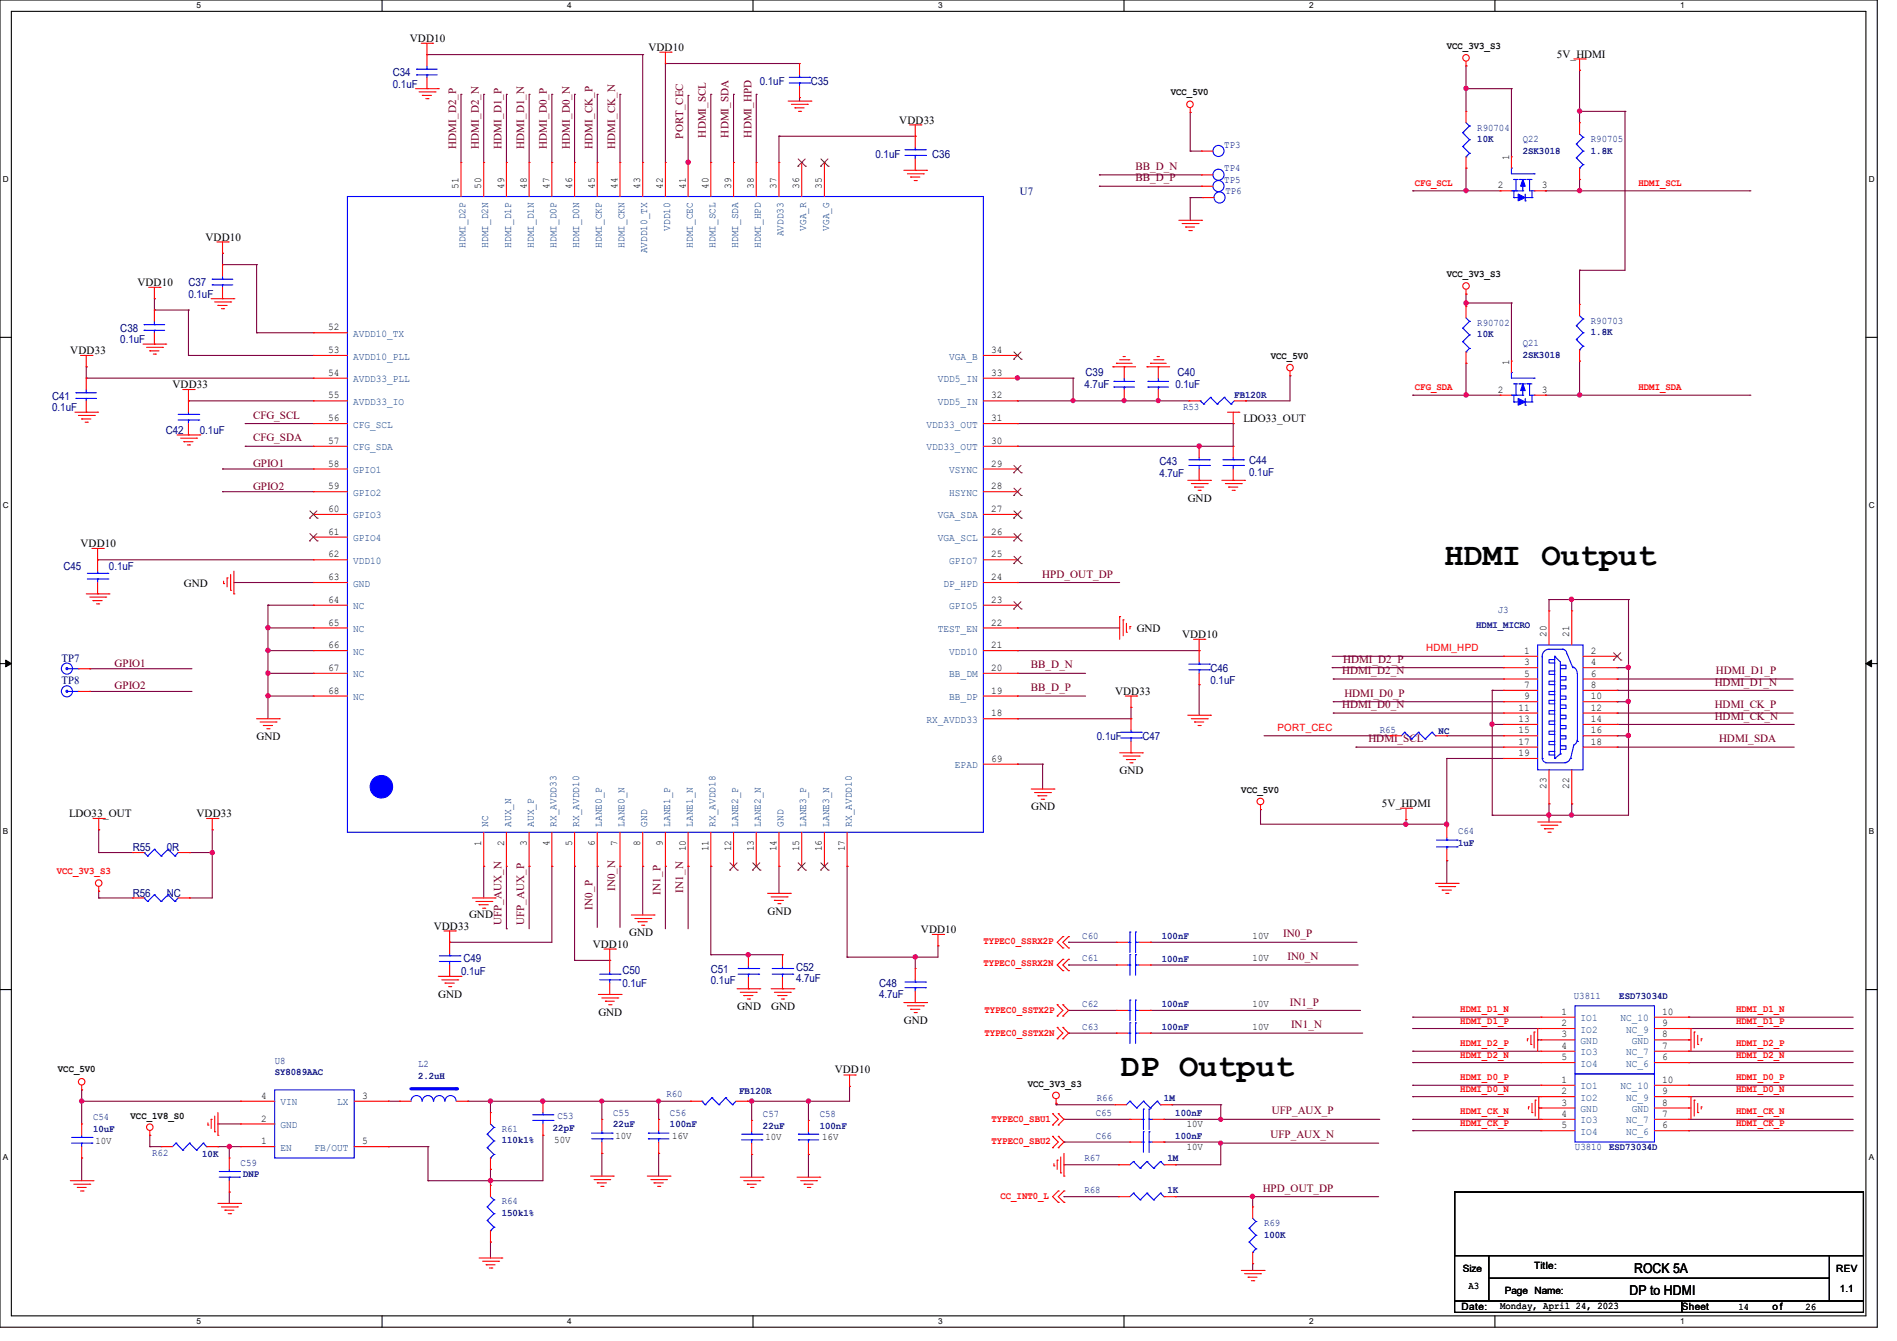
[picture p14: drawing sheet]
<svg xmlns="http://www.w3.org/2000/svg" width="297mm" height="210mm" viewBox="0 0 297 210" stroke-linecap="round" stroke-linejoin="round" font-family="sans-serif">
<defs><g id="words">
<g font-size="5">
<text x="226.1" y="88.5">HDMI Output</text>
<text x="175.5" y="168.5">DP Output</text>
</g>
<g font-size="2.1">
<text x="255.1" y="202.9">DP to HDMI</text>
<text x="255.9" y="199.3">ROCK 5A</text>
</g>
<g font-size="1.7" fill="#000080">
<text x="61.5" y="11.9">C34</text>
<text x="61.5" y="13.7">0.1uF</text>
<text x="119" y="13.3">0.1uF</text>
<text x="127" y="13.3">C35</text>
<text x="137.1" y="24.7">0.1uF</text>
<text x="146" y="24.7">C36</text>
<text x="159.7" y="30.6">U7</text>
<text x="29.5" y="44.8">C37</text>
<text x="29.5" y="46.6">0.1uF</text>
<text x="18.8" y="51.9">C38</text>
<text x="18.8" y="53.7">0.1uF</text>
<text x="170" y="58.8">C39</text>
<text x="184.4" y="58.8">C40</text>
<text x="8.2" y="62.6">C41</text>
<text x="8.2" y="64.4">0.1uF</text>
<text x="169.8" y="60.8">4.7uF</text>
<text x="184" y="60.8">0.1uF</text>
<text x="26" y="67.9">C42</text>
<text x="31.3" y="67.9">0.1uF</text>
<text x="181.5" y="72.9">C43</text>
<text x="181.5" y="74.7">4.7uF</text>
<text x="195.6" y="72.7">C44</text>
<text x="195.6" y="74.5">0.1uF</text>
<text x="9.9" y="89.3">C45</text>
<text x="17.1" y="89.3">0.1uF</text>
<text x="9.6" y="107.2">TP8</text>
<text x="9.6" y="103.6">TP7</text>
<text x="189.5" y="105.3">C46</text>
<text x="189.5" y="107.1">0.1uF</text>
<text x="171.7" y="115.9">0.1uF</text>
<text x="178.9" y="115.9">C47</text>
<text x="20.8" y="133.3">R55</text>
<text x="26.1" y="133.3">0R</text>
<text x="20.8" y="140.5">R56</text>
<text x="26.1" y="140.5">NC</text>
<text x="72.2" y="152.7">0.1uF</text>
<text x="72.6" y="150.6">C49</text>
<text x="97.5" y="152.6">C50</text>
<text x="97.5" y="154.5">0.1uF</text>
<text x="111.3" y="152.4">C51</text>
<text x="111.3" y="154.2">0.1uF</text>
<text x="124.6" y="152">C52</text>
<text x="124.6" y="153.8">4.7uF</text>
<text x="137.6" y="154.5">C48</text>
<text x="137.6" y="156.3">4.7uF</text>
</g>
<g font-size="1.7">
<text x="64.2" y="6.6">VDD10</text>
<text x="101.5" y="8">VDD10</text>
<text x="243.8" y="9">5V_HDMI</text>
<text x="140.8" y="19.3">VDD33</text>
<text x="32.2" y="37.7">VDD10</text>
<text x="21.5" y="44.8">VDD10</text>
<text x="11" y="55.5">VDD33</text>
<text x="27" y="60.8">VDD33</text>
<text x="194.7" y="66.1">LDO33_OUT</text>
<text x="186" y="78.6">GND</text>
<text x="12.6" y="85.7">VDD10</text>
<text x="28.8" y="91.9">GND</text>
<text x="178" y="99">GND</text>
<text x="185.1" y="99.9">VDD10</text>
<text x="174.6" y="108.8">VDD33</text>
<text x="40.2" y="115.9">GND</text>
<text x="175.3" y="121.2">GND</text>
<text x="10.8" y="128">LDO33_OUT</text>
<text x="30.8" y="128">VDD33</text>
<text x="161.5" y="126.9">GND</text>
<text x="216.4" y="126.4">5V_HDMI</text>
<text x="73.4" y="143.8">GND</text>
<text x="120.2" y="143.3">GND</text>
<text x="67.9" y="145.6">VDD33</text>
<text x="92.8" y="148.4">VDD10</text>
<text x="98.5" y="146.6">GND</text>
<text x="144.2" y="146.1">VDD10</text>
<text x="68.6" y="156.3">GND</text>
<text x="93.7" y="159.1">GND</text>
<text x="115.4" y="158.2">GND</text>
<text x="120.7" y="158.2">GND</text>
<text x="141.5" y="160.4">GND</text>
<text x="130.7" y="168">VDD10</text>
</g>
<g font-size="1.7" fill="#800000">
<text x="71.4" y="23.3" transform="rotate(-90 71.4 23.3)">HDMI_D2_P</text>
<text x="75" y="23.3" transform="rotate(-90 75 23.3)">HDMI_D2_N</text>
<text x="78.5" y="23.3" transform="rotate(-90 78.5 23.3)">HDMI_D1_P</text>
<text x="82.1" y="23.3" transform="rotate(-90 82.1 23.3)">HDMI_D1_N</text>
<text x="85.6" y="23.3" transform="rotate(-90 85.6 23.3)">HDMI_D0_P</text>
<text x="89.2" y="23.3" transform="rotate(-90 89.2 23.3)">HDMI_D0_N</text>
<text x="92.7" y="23.3" transform="rotate(-90 92.7 23.3)">HDMI_CK_P</text>
<text x="96.3" y="23.3" transform="rotate(-90 96.3 23.3)">HDMI_CK_N</text>
<text x="107" y="21.7" transform="rotate(-90 107 21.7)">PORT_CEC</text>
<text x="110.5" y="21.5" transform="rotate(-90 110.5 21.5)">HDMI_SCL</text>
<text x="114.1" y="21.5" transform="rotate(-90 114.1 21.5)">HDMI_SDA</text>
<text x="117.6" y="21.5" transform="rotate(-90 117.6 21.5)">HDMI_HPD</text>
<text x="177.8" y="26.6">BB_D_N</text>
<text x="177.8" y="28.4">BB_D_P</text>
<text x="39.6" y="65.6">CFG_SCL</text>
<text x="39.6" y="69.1">CFG_SDA</text>
<text x="39.6" y="76.7">GPIO2</text>
<text x="39.6" y="73.1">GPIO1</text>
<text x="163.2" y="90.5">HPD_OUT_DP</text>
<text x="17.9" y="104.4">GPIO1</text>
<text x="17.9" y="107.9">GPIO2</text>
<text x="161.4" y="104.7">BB_D_N</text>
<text x="210.1" y="105.6">HDMI_D2_N</text>
<text x="210.3" y="103.8">HDMI_D2_P</text>
<text x="268.5" y="107.4">HDMI_D1_N</text>
<text x="268.6" y="105.6">HDMI_D1_P</text>
<text x="161.4" y="108.2">BB_D_P</text>
<text x="210.1" y="110.9">HDMI_D0_N</text>
<text x="210.5" y="109.1">HDMI_D0_P</text>
<text x="268.5" y="110.9">HDMI_CK_P</text>
<text x="268.5" y="112.7">HDMI_CK_N</text>
<text x="214.2" y="116.2">HDMI_SCL</text>
<text x="269.2" y="116.2">HDMI_SDA</text>
<text x="92.7" y="142.5" transform="rotate(-90 92.7 142.5)">IN0_P</text>
<text x="96.3" y="139.6" transform="rotate(-90 96.3 139.6)">IN0_N</text>
<text x="103.4" y="140.1" transform="rotate(-90 103.4 140.1)">IN1_P</text>
<text x="107" y="139.8" transform="rotate(-90 107 139.8)">IN1_N</text>
<text x="78.5" y="144.9" transform="rotate(-90 78.5 144.9)">UFP_AUX_N</text>
<text x="82.1" y="144.9" transform="rotate(-90 82.1 144.9)">UFP_AUX_P</text>
<text x="200.9" y="146.8">IN0_P</text>
<text x="201.6" y="150.4">IN0_N</text>
<text x="202" y="157.5">IN1_P</text>
<text x="202.1" y="161">IN1_N</text>
<text x="198.9" y="178.3">UFP_AUX_N</text>
<text x="199.1" y="174.5">UFP_AUX_P</text>
<text x="197.7" y="186.6">HPD_OUT_DP</text>
</g>
<g font-size="1.6">
<text x="226.5" y="7.7">VCC_3V3_S3</text>
<text x="183.3" y="14.9">VCC_5V0</text>
<text x="71.8" y="29.5" transform="rotate(-90 71.8 29.5)">51</text>
<text x="75.4" y="29.5" transform="rotate(-90 75.4 29.5)">50</text>
<text x="78.9" y="29.5" transform="rotate(-90 78.9 29.5)">49</text>
<text x="82.5" y="29.5" transform="rotate(-90 82.5 29.5)">48</text>
<text x="86" y="29.5" transform="rotate(-90 86 29.5)">47</text>
<text x="89.6" y="29.5" transform="rotate(-90 89.6 29.5)">46</text>
<text x="93.1" y="29.5" transform="rotate(-90 93.1 29.5)">45</text>
<text x="96.7" y="29.5" transform="rotate(-90 96.7 29.5)">44</text>
<text x="100.2" y="29.5" transform="rotate(-90 100.2 29.5)">43</text>
<text x="103.8" y="29.5" transform="rotate(-90 103.8 29.5)">42</text>
<text x="107.4" y="29.5" transform="rotate(-90 107.4 29.5)">41</text>
<text x="110.9" y="29.5" transform="rotate(-90 110.9 29.5)">40</text>
<text x="114.5" y="29.5" transform="rotate(-90 114.5 29.5)">39</text>
<text x="118" y="29.5" transform="rotate(-90 118 29.5)">38</text>
<text x="121.6" y="29.5" transform="rotate(-90 121.6 29.5)">37</text>
<text x="125.1" y="29.5" transform="rotate(-90 125.1 29.5)">36</text>
<text x="128.7" y="29.5" transform="rotate(-90 128.7 29.5)">35</text>
<text x="234.5" y="29.5">2</text>
<text x="236.3" y="25.1" transform="rotate(-90 236.3 25.1)">1</text>
<text x="241.4" y="29.5">3</text>
<text x="226.5" y="43.4">VCC_3V3_S3</text>
<text x="51.4" y="51.7">52</text>
<text x="51.4" y="55.3">53</text>
<text x="51.4" y="58.8">54</text>
<text x="155.2" y="55.3">34</text>
<text x="155.2" y="58.8">33</text>
<text x="199" y="56.2">VCC_5V0</text>
<text x="236.3" y="57.1" transform="rotate(-90 236.3 57.1)">1</text>
<text x="51.4" y="62.4">55</text>
<text x="51.4" y="66">56</text>
<text x="155.2" y="62.4">32</text>
<text x="155.2" y="66">31</text>
<text x="234.5" y="61.5">2</text>
<text x="241.4" y="61.5">3</text>
<text x="51.4" y="69.5">57</text>
<text x="155.2" y="69.5">30</text>
<text x="51.4" y="73.1">58</text>
<text x="51.4" y="76.6">59</text>
<text x="155.2" y="76.6">28</text>
<text x="155.2" y="73.1">29</text>
<text x="51.4" y="80.2">60</text>
<text x="51.4" y="83.7">61</text>
<text x="155.2" y="83.7">26</text>
<text x="155.2" y="80.2">27</text>
<text x="51.4" y="87.3">62</text>
<text x="155.2" y="87.3">25</text>
<text x="51.4" y="90.8">63</text>
<text x="51.4" y="94.4">64</text>
<text x="155.2" y="94.4">23</text>
<text x="155.2" y="90.8">24</text>
<text x="51.4" y="98">65</text>
<text x="51.4" y="101.5">66</text>
<text x="155.2" y="101.5">21</text>
<text x="155.2" y="98">22</text>
<text x="242.2" y="99.8" transform="rotate(-90 242.2 99.8)">20</text>
<text x="245.7" y="99.8" transform="rotate(-90 245.7 99.8)">21</text>
<text x="51.4" y="105.1">67</text>
<text x="155.2" y="105.1">20</text>
<text x="238.6" y="102.4">1</text>
<text x="238.6" y="104.2">3</text>
<text x="238.6" y="106">5</text>
<text x="238.6" y="107.7">7</text>
<text x="249.1" y="102.4">2</text>
<text x="249.1" y="104.2">4</text>
<text x="249.1" y="106">6</text>
<text x="249.1" y="107.7">8</text>
<text x="51.4" y="108.6">68</text>
<text x="155.2" y="108.6">19</text>
<text x="155.2" y="112.2">18</text>
<text x="237.7" y="111.3">11</text>
<text x="237.7" y="113.1">13</text>
<text x="238.6" y="109.5">9</text>
<text x="249.1" y="109.5">10</text>
<text x="249.1" y="111.3">12</text>
<text x="249.1" y="113.1">14</text>
<text x="155.2" y="119.3">69</text>
<text x="237.7" y="114.9">15</text>
<text x="237.7" y="116.6">17</text>
<text x="237.7" y="118.4">19</text>
<text x="249.1" y="114.9">16</text>
<text x="249.1" y="116.6">18</text>
<text x="194.3" y="124.1">VCC_5V0</text>
<text x="242.2" y="123.6" transform="rotate(-90 242.2 123.6)">23</text>
<text x="245.7" y="123.6" transform="rotate(-90 245.7 123.6)">22</text>
<text x="75.4" y="132.5" transform="rotate(-90 75.4 132.5)">1</text>
<text x="78.9" y="132.5" transform="rotate(-90 78.9 132.5)">2</text>
<text x="82.5" y="132.5" transform="rotate(-90 82.5 132.5)">3</text>
<text x="86" y="132.5" transform="rotate(-90 86 132.5)">4</text>
<text x="89.6" y="132.5" transform="rotate(-90 89.6 132.5)">5</text>
<text x="93.1" y="132.5" transform="rotate(-90 93.1 132.5)">6</text>
<text x="96.7" y="132.5" transform="rotate(-90 96.7 132.5)">7</text>
<text x="100.2" y="132.5" transform="rotate(-90 100.2 132.5)">8</text>
<text x="103.8" y="132.5" transform="rotate(-90 103.8 132.5)">9</text>
<text x="107.4" y="133.3" transform="rotate(-90 107.4 133.3)">10</text>
<text x="110.9" y="133.3" transform="rotate(-90 110.9 133.3)">11</text>
<text x="114.5" y="133.3" transform="rotate(-90 114.5 133.3)">12</text>
<text x="118" y="133.3" transform="rotate(-90 118 133.3)">13</text>
<text x="121.6" y="133.3" transform="rotate(-90 121.6 133.3)">14</text>
<text x="125.1" y="133.3" transform="rotate(-90 125.1 133.3)">15</text>
<text x="128.7" y="133.3" transform="rotate(-90 128.7 133.3)">16</text>
<text x="132.3" y="133.3" transform="rotate(-90 132.3 133.3)">17</text>
<text x="196.1" y="147">10V</text>
<text x="196.1" y="150.6">10V</text>
<text x="196.1" y="157.7">10V</text>
<text x="196.1" y="161.2">10V</text>
<text x="244.5" y="158.9">1</text>
<text x="244.5" y="160.7">2</text>
<text x="260.3" y="158.9">10</text>
<text x="260.3" y="160.7">9</text>
<text x="9.1" y="167.8">VCC_5V0</text>
<text x="244.5" y="164.3">4</text>
<text x="244.5" y="166">5</text>
<text x="244.5" y="162.5">3</text>
<text x="260.3" y="164.3">7</text>
<text x="260.3" y="166">6</text>
<text x="260.3" y="162.5">8</text>
<text x="40.9" y="172.1">4</text>
<text x="56.7" y="172.1">3</text>
<text x="160.9" y="170.2">VCC_3V3_S3</text>
<text x="244.5" y="169.6">1</text>
<text x="244.5" y="171.4">2</text>
<text x="244.5" y="173.1">3</text>
<text x="260.3" y="169.6">10</text>
<text x="260.3" y="171.4">9</text>
<text x="260.3" y="173.1">8</text>
<text x="14.9" y="179.2">10V</text>
<text x="20.4" y="175.2">VCC_1V8_S0</text>
<text x="40.9" y="179.2">1</text>
<text x="40.9" y="175.6">2</text>
<text x="56.7" y="179.2">5</text>
<text x="86.8" y="179">50V</text>
<text x="96.3" y="178.3">10V</text>
<text x="105.2" y="178.3">16V</text>
<text x="119.8" y="178.5">10V</text>
<text x="128.7" y="178.5">16V</text>
<text x="185.8" y="176.5">10V</text>
<text x="244.5" y="174.9">4</text>
<text x="244.5" y="176.7">5</text>
<text x="260.3" y="174.9">7</text>
<text x="260.3" y="176.7">6</text>
<text x="185.8" y="180.1">10V</text>
<text x="229" y="199.1">Size</text>
<text x="229.9" y="201.8">A3</text>
<text x="235.6" y="202.7">Page Name:</text>
<text x="240.2" y="198.8">Title:</text>
<text x="287.5" y="199.1">REV</text>
<text x="288" y="202.3">1.1</text>
<text x="228.8" y="205.2">Date:</text>
<text x="234.9" y="205">Monday, April 24, 2023</text>
<text x="263.3" y="205.2">Sheet</text>
<text x="272.2" y="205.1">14</text>
<text x="277.5" y="205.2">o f</text>
<text x="282.7" y="205.1">26</text>
</g>
<g font-size="1.6" fill="#000080">
<text x="191.7" y="23.1">TP3</text>
<text x="231.3" y="20.4">R90704</text>
<text x="231.3" y="22.3">10K</text>
<text x="238.4" y="22.2">Q22</text>
<text x="249.1" y="22.2">R90705</text>
<text x="191.7" y="26.8">TP4</text>
<text x="191.7" y="28.6">TP5</text>
<text x="238.4" y="24">2SK3018</text>
<text x="249.1" y="24">1.8K</text>
<text x="191.8" y="30.4">TP6</text>
<text x="231.3" y="51">R90702</text>
<text x="231.3" y="52.8">10K</text>
<text x="249.1" y="50.7">R90703</text>
<text x="249.1" y="52.5">1.8K</text>
<text x="238.4" y="54.2">Q21</text>
<text x="238.4" y="56">2SK3018</text>
<text x="185.2" y="64.2">R53</text>
<text x="193.2" y="62.3">FB120R</text>
<text x="231.1" y="98.3">HDMI_MICRO</text>
<text x="234.5" y="96">J3</text>
<text x="216" y="114.8">R65</text>
<text x="225.2" y="114.9">NC</text>
<text x="228.3" y="130.7">C64</text>
<text x="228.3" y="132.5">1uF</text>
<text x="169.5" y="147">C60</text>
<text x="181.9" y="147.1">100nF</text>
<text x="169.5" y="150.6">C61</text>
<text x="181.9" y="150.6">100nF</text>
<text x="169.5" y="157.7">C62</text>
<text x="169.5" y="161.2">C63</text>
<text x="181.9" y="157.7">100nF</text>
<text x="181.9" y="161.3">100nF</text>
<text x="246.4" y="156.5">U3811</text>
<text x="253.5" y="156.5">ESD73034D</text>
<text x="43" y="166.6">U8</text>
<text x="65.4" y="167.1">L2</text>
<text x="43" y="168.4">SY8089AAC</text>
<text x="65.4" y="168.9">2.2uH</text>
<text x="104.3" y="171.7">R60</text>
<text x="115.7" y="171.4">FB120R</text>
<text x="171.7" y="172.5">R66</text>
<text x="182.2" y="172.5">1M</text>
<text x="14.6" y="175.5">C54</text>
<text x="14.6" y="177.3">10uF</text>
<text x="78.6" y="177.2">R61</text>
<text x="78.6" y="179.1">110k1%</text>
<text x="86.6" y="177.1">22pF</text>
<text x="87.3" y="175.3">C53</text>
<text x="96" y="174.7">C55</text>
<text x="96" y="176.6">22uF</text>
<text x="104.9" y="174.7">C56</text>
<text x="104.9" y="176.6">100nF</text>
<text x="119.5" y="174.9">C57</text>
<text x="119.5" y="176.7">22uF</text>
<text x="128.4" y="174.9">C58</text>
<text x="128.4" y="176.7">100nF</text>
<text x="171.6" y="178.3">C66</text>
<text x="171.6" y="174.7">C65</text>
<text x="184" y="178.3">100nF</text>
<text x="184" y="174.8">100nF</text>
<text x="23.8" y="181">R62</text>
<text x="31.7" y="181.2">10K</text>
<text x="37.7" y="182.6">C59</text>
<text x="38.1" y="184.4">DNP</text>
<text x="169.8" y="181.9">R67</text>
<text x="182.8" y="181.9">1M</text>
<text x="246.6" y="180.1">U3810</text>
<text x="251.9" y="180.1">ESD73034D</text>
<text x="78.6" y="188.6">R64</text>
<text x="78.6" y="190.5">150k1%</text>
<text x="169.8" y="186.9">R68</text>
<text x="182.8" y="186.9">1K</text>
<text x="197.9" y="192">R69</text>
<text x="197.9" y="193.8">100K</text>
</g>
<g font-size="1.6" fill="#f00">
<text x="221.5" y="29.1">CFG_SCL</text>
<text x="256.5" y="29.1">HDMI_SCL</text>
<text x="221.5" y="61.1">CFG_SDA</text>
<text x="256.5" y="61.1">HDMI_SDA</text>
<text x="223.3" y="102">HDMI_HPD</text>
<text x="200" y="114.5">PORT_CEC</text>
<text x="8.9" y="136.9">VCC_3V3_S3</text>
<text x="154" y="147.8">TYPEC0_SSRX2P</text>
<text x="154" y="151.3">TYPEC0_SSRX2N</text>
<text x="154.1" y="158.6">TYPEC0_SSTX2P</text>
<text x="228.6" y="158.5">HDMI_D1_N</text>
<text x="228.6" y="160.3">HDMI_D1_P</text>
<text x="271.8" y="160.3">HDMI_D1_P</text>
<text x="271.8" y="158.5">HDMI_D1_N</text>
<text x="154.1" y="162.2">TYPEC0_SSTX2N</text>
<text x="228.6" y="165.6">HDMI_D2_N</text>
<text x="228.6" y="163.9">HDMI_D2_P</text>
<text x="271.8" y="165.6">HDMI_D2_N</text>
<text x="271.8" y="163.9">HDMI_D2_P</text>
<text x="228.6" y="171">HDMI_D0_N</text>
<text x="228.6" y="169.2">HDMI_D0_P</text>
<text x="271.8" y="171">HDMI_D0_N</text>
<text x="271.8" y="169.2">HDMI_D0_P</text>
<text x="155.2" y="175.7">TYPEC0_SBU1</text>
<text x="155.2" y="179.2">TYPEC0_SBU2</text>
<text x="228.6" y="176.3">HDMI_CK_P</text>
<text x="228.6" y="174.5">HDMI_CK_N</text>
<text x="271.8" y="176.3">HDMI_CK_P</text>
<text x="271.8" y="174.5">HDMI_CK_N</text>
<text x="156.6" y="187.8">CC_INT0_L</text>
</g>
<g font-size="1.6" fill="#004080">
<text x="72.9" y="38.8" transform="rotate(-90 72.9 38.8)">HDMI_D2P</text>
<text x="76.5" y="38.8" transform="rotate(-90 76.5 38.8)">HDMI_D2N</text>
<text x="80" y="38.8" transform="rotate(-90 80 38.8)">HDMI_D1P</text>
<text x="83.6" y="38.8" transform="rotate(-90 83.6 38.8)">HDMI_D1N</text>
<text x="87.1" y="38.8" transform="rotate(-90 87.1 38.8)">HDMI_D0P</text>
<text x="90.7" y="38.8" transform="rotate(-90 90.7 38.8)">HDMI_D0N</text>
<text x="94.2" y="38.8" transform="rotate(-90 94.2 38.8)">HDMI_CKP</text>
<text x="97.8" y="38.8" transform="rotate(-90 97.8 38.8)">HDMI_CKN</text>
<text x="101.3" y="39.7" transform="rotate(-90 101.3 39.7)">AVDD10_TX</text>
<text x="104.9" y="36.1" transform="rotate(-90 104.9 36.1)">VDD10</text>
<text x="108.5" y="38.8" transform="rotate(-90 108.5 38.8)">HDMI_CEC</text>
<text x="112" y="38.8" transform="rotate(-90 112 38.8)">HDMI_SCL</text>
<text x="115.6" y="38.8" transform="rotate(-90 115.6 38.8)">HDMI_SDA</text>
<text x="119.1" y="38.8" transform="rotate(-90 119.1 38.8)">HDMI_HPD</text>
<text x="122.7" y="37" transform="rotate(-90 122.7 37)">AVDD33</text>
<text x="126.2" y="36.1" transform="rotate(-90 126.2 36.1)">VGA_R</text>
<text x="129.8" y="36.1" transform="rotate(-90 129.8 36.1)">VGA_G</text>
<text x="55.3" y="52.7">AVDD10_TX</text>
<text x="55.3" y="56.3">AVDD10_PLL</text>
<text x="55.3" y="59.9">AVDD33_PLL</text>
<text x="146.9" y="59.9">VDD5_IN</text>
<text x="148.6" y="56.3">VGA_B</text>
<text x="55.3" y="63.4">AVDD33_IO</text>
<text x="146.9" y="63.4">VDD5_IN</text>
<text x="55.3" y="67">CFG_SCL</text>
<text x="55.3" y="70.5">CFG_SDA</text>
<text x="145.1" y="70.5">VDD33_OUT</text>
<text x="145.1" y="67">VDD33_OUT</text>
<text x="55.3" y="74.1">GPIO1</text>
<text x="55.3" y="77.6">GPIO2</text>
<text x="148.6" y="77.6">HSYNC</text>
<text x="148.6" y="74.1">VSYNC</text>
<text x="55.3" y="81.2">GPIO3</text>
<text x="146.9" y="81.2">VGA_SDA</text>
<text x="55.3" y="84.8">GPIO4</text>
<text x="55.3" y="88.3">VDD10</text>
<text x="146.9" y="84.8">VGA_SCL</text>
<text x="148.6" y="88.3">GPIO7</text>
<text x="55.3" y="91.9">GND</text>
<text x="55.3" y="95.4">NC</text>
<text x="147.7" y="91.9">DP_HPD</text>
<text x="148.6" y="95.4">GPIO5</text>
<text x="55.3" y="99">NC</text>
<text x="146.9" y="99">TEST_EN</text>
<text x="55.3" y="106.1">NC</text>
<text x="55.3" y="102.5">NC</text>
<text x="148.6" y="106.1">BB_DM</text>
<text x="148.6" y="102.5">VDD10</text>
<text x="55.3" y="109.6">NC</text>
<text x="145.1" y="113.2">RX_AVDD33</text>
<text x="148.6" y="109.6">BB_DP</text>
<text x="149.5" y="120.3">EPAD</text>
<text x="76.5" y="129.5" transform="rotate(-90 76.5 129.5)">NC</text>
<text x="80" y="129.5" transform="rotate(-90 80 129.5)">AUX_N</text>
<text x="83.6" y="129.5" transform="rotate(-90 83.6 129.5)">AUX_P</text>
<text x="87.1" y="129.5" transform="rotate(-90 87.1 129.5)">RX_AVDD33</text>
<text x="90.7" y="129.5" transform="rotate(-90 90.7 129.5)">RX_AVDD10</text>
<text x="94.2" y="129.5" transform="rotate(-90 94.2 129.5)">LANE0_P</text>
<text x="97.8" y="129.5" transform="rotate(-90 97.8 129.5)">LANE0_N</text>
<text x="101.3" y="129.5" transform="rotate(-90 101.3 129.5)">GND</text>
<text x="104.9" y="129.5" transform="rotate(-90 104.9 129.5)">LANE1_P</text>
<text x="108.5" y="129.5" transform="rotate(-90 108.5 129.5)">LANE1_N</text>
<text x="112" y="129.5" transform="rotate(-90 112 129.5)">RX_AVDD18</text>
<text x="115.6" y="129.5" transform="rotate(-90 115.6 129.5)">LANE2_P</text>
<text x="119.1" y="129.5" transform="rotate(-90 119.1 129.5)">LANE2_N</text>
<text x="122.7" y="129.5" transform="rotate(-90 122.7 129.5)">GND</text>
<text x="126.2" y="129.5" transform="rotate(-90 126.2 129.5)">LANE3_P</text>
<text x="129.8" y="129.5" transform="rotate(-90 129.8 129.5)">LANE3_N</text>
<text x="133.4" y="129.5" transform="rotate(-90 133.4 129.5)">RX_AVDD10</text>
<text x="247.5" y="159.9">IO1</text>
<text x="247.5" y="161.7">IO2</text>
<text x="253.7" y="159.9">NC_10</text>
<text x="254.6" y="161.7">NC_9</text>
<text x="247.5" y="165.3">IO3</text>
<text x="247.5" y="167.1">IO4</text>
<text x="247.5" y="163.5">GND</text>
<text x="254.6" y="165.3">NC_7</text>
<text x="254.6" y="167.1">NC_6</text>
<text x="255.5" y="163.5">GND</text>
<text x="43.9" y="173.1">VIN</text>
<text x="52.8" y="173.1">LX</text>
<text x="247.5" y="170.6">IO1</text>
<text x="247.5" y="172.4">IO2</text>
<text x="253.7" y="170.6">NC_10</text>
<text x="254.6" y="172.4">NC_9</text>
<text x="43.9" y="176.7">GND</text>
<text x="247.5" y="175.9">IO3</text>
<text x="247.5" y="177.7">IO4</text>
<text x="247.5" y="174.2">GND</text>
<text x="254.6" y="175.9">NC_7</text>
<text x="254.6" y="177.7">NC_6</text>
<text x="255.5" y="174.2">GND</text>
<text x="43.9" y="180.2">EN</text>
<text x="49.2" y="180.2">FB/OUT</text>
</g>
<g font-size="1.3">
<text x="30.8" y="1.3">5</text>
<text x="88.8" y="1.3">4</text>
<text x="146.9" y="1.3">3</text>
<text x="205" y="1.3">2</text>
<text x="263.1" y="1.3">1</text>
<text x=".5" y="28.4">D</text>
<text x="292.6" y="28.4">D</text>
<text x=".5" y="79.5">C</text>
<text x="292.6" y="79.5">C</text>
<text x=".5" y="130.6">B</text>
<text x="292.6" y="130.6">B</text>
<text x=".5" y="181.7">A</text>
<text x="292.6" y="181.7">A</text>
<text x="30.8" y="207.4">5</text>
<text x="88.8" y="207.4">4</text>
<text x="146.9" y="207.4">3</text>
<text x="205" y="207.4">2</text>
<text x="263.1" y="207.4">1</text>
</g>
</g></defs>
<path d="M0 0h293.9v207.9h-293.9zM1.8 1.8h290.3v204.3h-290.3z" fill="none" stroke="#000" stroke-width=".17"/>
<g fill="#fff">
<path d="M30.8 .2h.7v1.4h-.7z"/>
<path d="M30.8 206.2h.7v1.4h-.7z"/>
</g>
<path d="M59.8 0v1.8M59.8 206.1v1.8" fill="none" stroke="#000" stroke-width=".17"/>
<g fill="#fff">
<path d="M88.8 .2h.7v1.4h-.7z"/>
<path d="M88.8 206.2h.7v1.4h-.7z"/>
</g>
<path d="M117.9 0v1.8M117.9 206.1v1.8" fill="none" stroke="#000" stroke-width=".17"/>
<g fill="#fff">
<path d="M146.9 .2h.7v1.4h-.7z"/>
<path d="M146.9 206.2h.7v1.4h-.7z"/>
</g>
<path d="M176 0v1.8M176 206.1v1.8" fill="none" stroke="#000" stroke-width=".17"/>
<g fill="#fff">
<path d="M205 .2h.7v1.4h-.7z"/>
<path d="M205 206.2h.7v1.4h-.7z"/>
</g>
<path d="M234.1 0v1.8M234.1 206.1v1.8" fill="none" stroke="#000" stroke-width=".17"/>
<g fill="#fff">
<path d="M263.1 .2h.6v1.4h-.6z"/>
<path d="M263.1 206.2h.6v1.4h-.6z"/>
<path d="M.5 27.3h.9v1.4h-.9z"/>
<path d="M292.6 27.3h.9v1.4h-.9z"/>
<path d="M.5 78.4h.9v1.4h-.9z"/>
<path d="M292.6 78.4h.9v1.4h-.9z"/>
</g>
<path d="M0 52.8h1.8M292.1 52.8h1.8" fill="none" stroke="#000" stroke-width=".17"/>
<g fill="#fff">
<path d="M.5 129.5h.8v1.4h-.8z"/>
<path d="M292.6 129.5h.8v1.4h-.8z"/>
</g>
<path d="M0 103.9h1.8M292.1 103.9h1.8" fill="none" stroke="#000" stroke-width=".17"/>
<path d="M.9 103.4l.9 .5-.9 .5zM292.1 103.9l.9-.5v1z" fill="#000" stroke="#000" stroke-width=".16"/>
<g fill="#fff">
<path d="M.5 180.5h.8v1.4h-.8z"/>
<path d="M292.6 180.5h.8v1.4h-.8z"/>
</g>
<path d="M0 155h1.8M292.1 155h1.8M227.8 186.7h64v9.9h-64zM227.8 196.6h5.3v7.2h-5.3zM233.1 196.6h53.3v3.6h-53.3zM286.4 196.6h5.4v7.2h-5.4zM227.8 203.8h35.5v1.7h-35.5zM233.1 200.2h53.3v3.6h-53.3zM263.3 203.8h28.5v1.7h-28.5z" fill="none" stroke="#000" stroke-width=".17"/>
<g fill="none" stroke="#800040" stroke-width=".17">
<path d="M66.8 8.6h.1M66.8 8.6h33.8M72.2 14.8h.1M72.2 14.8v10.6M75.7 14.8h.1M75.7 14.8v10.6M79.3 14.8h.1M79.3 14.8v10.6M82.8 14.8h.1M82.8 14.8v10.6M86.4 14.8h.1M86.4 14.8v10.6"/>
<path d="M90 14.8h.1M90 14.8v10.6M93.5 14.8h.1M93.5 14.8v10.6M97.1 14.8h.1M97.1 14.8v10.6M100.6 8.6h.1M100.6 8.6v16.8M104.2 9.9h.1M104.2 9.9v15.5M104.2 9.9h21M107.7 14.9h.1"/>
<path d="M107.7 14.9v10.7M111.3 14.8h.1M111.3 14.8v10.6M114.9 14.8h.1M114.9 14.8v10.6M118.4 14.8h.1M118.4 14.8v10.6M125.2 15.3h.1M125.2 15.3v.5M186.4 17.6h.1M186.4 17.6v6.1M229.5 13.9h.1"/>
<path d="M229.5 10.3h.1M229.5 10.3v7.1M229.5 13.9h7.1M236.6 13.9h.1M236.6 13.9v10.7M247.3 11h.1M247.3 17.4h.1M247.3 11v8.2M247.3 17.4h7.1M254.4 17.4h.1M254.4 17.4v24.9h-7.1M34.8 39.7h.1"/>
<path d="M34.8 39.7v1.7M107.7 25.4h.1M122 21.3h.1M122 21.3v4.1M122 21.3h21.3M172.1 27.4h.1M172.1 29.2h.1M172.1 27.4h16M172.1 29.2h16M186.4 23.7h.1M186.4 30.9h.1M186.4 23.7h1.7"/>
<path d="M186.4 30.9h1.9M186.4 30.9v3.6M221.2 29.9h.1M221.2 29.9h13.7M229.5 26.3h.1M229.5 29.9h.1M229.5 26.3v3.6M242 29.9h.1M242 29.9h32M247.3 28.1h.1M247.3 28.1v1.8M274 29.9h.1"/>
<path d="M13.5 57.4h.1M13.5 59.2h.1M13.5 57.4v1.8M13.5 59.2h35.6M24.2 48.6h.1M24.2 46.8h.1M24.2 48.6h5.3M24.2 46.8v1.8M29.5 55.7h.1M29.5 48.6h.1M29.5 55.7h19.6M29.5 48.6v7.1"/>
<path d="M34.8 41.4h.1M34.8 41.4h5.4M40.2 41.4h.1M40.2 52.1h.1M40.2 41.4v10.7M40.2 52.1h8.9M159.1 59.2h.1M159.1 59.2h8.9M159.3 59.2h.1M168 59.2h.1M168 59.2v3.6M202 58.8h.1"/>
<path d="M202 58.8v4h-7M229.5 56.9h.1M229.5 46.1h.1M229.5 47.5h.1M229.5 46.1v1.9M229.5 56.9v5M229.5 47.5h7.1M236.6 47.5h.1M236.6 47.5v9.1M247.3 56.6h.1M247.3 42.3h.1M247.3 42.3v5.4"/>
<path d="M247.3 56.6v5.3M29.5 62.8h.1M29.5 62.8h19.6M34.8 77h.1M34.8 73.4h.1M34.8 77h14.3M34.8 73.4h14.3M38.4 66.3h.1M38.4 69.9h.1M38.4 66.3h10.7M38.4 69.9h10.7M159.3 62.8h.1"/>
<path d="M159.3 69.9h.1M159.3 66.3h.1M159.3 66.3h33.8M159.3 62.8h26.8M168 62.8h.1M176 62.8h.1M181.4 62.8h.1M187.7 69.9h.1M193.1 66.3h.1M193.1 66.3v3.6h-33.8M195 62.8h.1M221.2 61.9h.1"/>
<path d="M221.2 61.9h13.7M229.5 61.9h.1M242 61.9h.1M242 61.9h32M274 61.9h.1M15.3 87.7h.1M15.3 87.7h33.8M36.6 91.2h.1M36.6 91.2h12.5M42 98.3h.1M42 94.8h.1M42 98.3h7.1"/>
<path d="M42 94.8v17.8M42 94.8h7.1M159.3 91.2h.1M159.3 98.3h.1M159.3 91.2h16M159.3 98.3h16M242.5 93.9h.1M242.5 93.9h12.5M242.5 93.9v1.8M246.1 93.9h.1M246.1 93.9v1.8M255 93.9h.1"/>
<path d="M255 93.9v33.8h-21.4M14.1 104.7h.1M14.1 108.3h.1M14.1 104.7h16M14.1 108.3h16M42 101.9h.1M42 105.5h.1M42 109h.1M42 105.5h7.1M42 109h7.1M42 101.9h7.1M159.3 105.5h.1"/>
<path d="M159.3 109h.1M159.3 119.7h.1M159.3 101.9h.1M159.3 112.6h.1M159.3 105.5h10.7M159.3 109h10.7M159.3 119.7h3.9M159.3 101.9h28.4M163.2 119.7h.1M163.2 119.7v3.9M177.1 110.8h.1M177.1 110.8v1.8h-17.8"/>
<path d="M187.7 107.2h.1M187.7 107.2v4.8M197.9 115.2h19.7M208.6 104.6h.1M208.6 102.8h26.8M208.6 104.6h26.8M208.7 106.3h.1M208.7 111.7h.1M208.7 109.9h.1M208.7 106.3h26.7M208.7 111.7h26.7M208.7 109.9h26.7"/>
<path d="M212.3 117h.1M212.3 117h23.1M217.6 115.2h.1M226.5 118.8h.1M226.5 115.2h.1M226.5 118.8v10.7M226.5 115.2h8.9M226.5 118.8h8.9M233.6 108.1h.1M233.6 113.5h.1M233.6 108.1h1.8M233.6 113.5h1.8"/>
<path d="M233.6 108.1v19.6M235.4 102.8h.1M253.2 106.3h.1M253.2 111.7h.1M253.2 108.1h.1M253.2 113.5h.1M253.2 117h.1M253.2 104.6h.1M253.2 109.9h.1M253.2 115.2h.1M253.2 106.3h27.6M253.2 117h27.7"/>
<path d="M253.2 111.7h27.6M253.2 108.1h27.6M253.2 109.9h1.8M253.2 113.5h27.7M253.2 104.6h1.8M253.2 115.2h1.8M255 104.6h.1M255 109.9h.1M255 115.2h.1M15.5 130h.1M15.5 133.5h.1M15.5 139.6h.1"/>
<path d="M15.5 130v3.5M15.5 139.6v1M15.5 133.5h5.3M29.7 133.5h.1M29.7 133.5h3.5M33.2 133.5h.1M33.2 130h.1M33.2 130v10.6h-3.5M75.7 135.7h.1M75.7 135.7v4.9M79.3 135.7v9.8M82.8 135.7h.1"/>
<path d="M82.8 135.7v9.8M86.4 135.7h.1M86.4 135.7v11.9h-16M90 135.7h.1M90 135.7v14.7M93.5 135.7h.1M93.5 135.7v9.5M97.1 135.7h.1M97.1 135.7v9.5M100.6 135.7h.1M100.6 135.7v7.6M104.2 135.7h.1"/>
<path d="M104.2 135.7v9.8M107.7 135.7h.1M107.7 135.7v9.8M111.3 135.7h.1M111.3 135.7v13.8M122 135.7h.1M122 135.7v4.2M132.6 135.7h.1M132.6 135.7v14.2M197.4 126.8h.1M197.4 126.8v2.3h29.1M220.1 129.1h.1"/>
<path d="M220.1 128.4h.1M220.1 128.4v.7M226.5 129.1h.1M226.5 134.8h.1M226.5 129.5h.1M226.5 134.8v3.5M233.6 127.7h.1M242.5 127.7h.1M242.5 125.9h.1M242.5 125.9v2.8M246.1 125.9h.1M246.1 127.7h.1"/>
<path d="M246.1 125.9v1.8M15.5 140.6h.1M15.5 140.6h5.3M29.7 140.6h.1M70.4 147.6h.1M79.3 145.5h.1M90 150.4h.1M90 150.4h5.5M111.3 149.5h.1M111.3 149.5h11.2M117.2 149.5h.1M132.6 149.9h.1"/>
<path d="M143.3 149.9h.1M143.3 149.9v1.8M146.9 148.1h.1M146.9 148.1v1.8h-14.3M167.3 158.2h.1M167.3 147.6h.1M167.3 151.1h.1M167.3 147.6h7.5M167.3 158.2h7.5M167.3 151.1h7.5M180.1 158.2h.1M180.1 151.1h.1"/>
<path d="M180.1 147.6h.1M180.1 147.6h32.4M180.1 158.2h32.9M180.1 151.1h32.5M221.2 159.3h.1M221.2 159.3h20.1M264.4 159.3h.1M264.4 159.3h25.8M12.8 172.5h.1M12.8 170.7h.1M12.8 172.5h24.9M12.8 170.7v5.3"/>
<path d="M23.5 177.8h.1M23.5 179.6h.1M23.5 177.8v1.8M23.5 179.6h1.7M34.1 179.6h.1M34.1 176h.1M34.1 179.6h3.6M34.1 176h3.6M35.9 179.6h.1M35.9 179.6v1.8M60.8 179.6h.1M60.8 172.5h.1"/>
<path d="M60.8 179.6h6.2M60.8 172.5h1.8M67 179.6h.1M67 179.6v5.3M73.2 172.5h.1M73.2 172.5h34.9M76.8 172.5h.1M76.8 172.5v1.7M85 177.8h.1M85 172.5h.1M85 177.8v7.1h-18M94.2 172.5h.1"/>
<path d="M94.2 172.5v2.8M103.1 172.5h.1M103.1 172.5v2.8M117 172.5h.1M117.7 172.5h.1M117.7 172.5v3M126.6 172.5h.1M126.6 172.5v3M133 170.1h.1M133 170.1v2.4h-16M165.4 173h.1M165.4 172.8h.1"/>
<path d="M165.4 173h9.2M165.4 172.8v.2M166.6 175.3h.1M166.6 178.9h.1M166.6 175.3h10.3M166.6 178.9h10.3M167.3 161.8h.1M167.3 161.8h7.5M180.1 161.8h.1M180.1 161.8h33.3M182.2 175.3h.1M182.2 178.9h.1"/>
<path d="M182.2 175.3h33.8M182.2 178.9h8.9M183.5 173h.1M183.5 173h7.6M191.1 179h.1M191.1 173h.1M191.1 175.3h.1M191.1 178.9h.1M191.1 179h24.8M191.1 173v2.3M191.1 178.9v3.5h-7.1M221.2 166.4h.1"/>
<path d="M221.2 171.7h.1M221.2 177.1h.1M221.2 161.1h.1M221.2 164.6h.1M221.2 170h.1M221.2 175.3h.1M221.2 175.3h20.1M221.2 171.7h20.1M221.2 177.1h20.1M221.2 166.4h20.1M221.2 161.1h20.1M221.2 164.6h20.1"/>
<path d="M221.2 170h20.1M240.7 162.9h.1M240.7 162.9h.6M240.9 173.5h.1M240.9 173.5h.4M264.4 171.7h.1M264.4 177.1h.1M264.4 166.4h.1M264.4 161.1h.1M264.4 164.6h.1M264.4 175.3h.1M264.4 173.5h.1"/>
<path d="M264.4 170h.1M264.4 162.9h.1M264.4 175.3h25.8M264.4 171.7h25.8M264.4 177.1h25.8M264.4 166.4h25.8M264.4 161.1h25.8M264.4 164.6h25.8M264.4 173.5h.4M264.4 170h25.8M264.4 162.9h.4M12.8 181.4h.1"/>
<path d="M12.8 181.4v3.5M35.9 186.7h.1M35.9 186.7v1.8M67 184.9h.1M76.8 183.1h.1M76.8 184.9h.1M76.8 194.5h.1M76.8 183.1v2.5M76.8 194.5v2.5M94.2 180.6h.1M94.2 180.6v3.6M103.1 180.6h.1"/>
<path d="M103.1 180.6v3.6M117.7 180.8h.1M117.7 180.8v3.6M126.6 180.8h.1M126.6 180.8v3.6M166.6 187.4h.1M166.6 182.4h.1M166.6 187.4h8.5M166.6 182.4h8.5M184 187.4h.1M184 182.4h.1M184 187.4h31.9"/>
<path d="M196.1 187.4h.1M196.1 197.9h.1M196.1 187.4v1.6M196.1 197.9v1.1"/>
</g>
<g fill="#f0f" stroke="#f0f" stroke-width=".17">
<circle cx="168" cy="62.7" r=".32"/>
<circle cx="176" cy="62.7" r=".32"/>
<circle cx="187.7" cy="69.8" r=".34"/>
<circle cx="143.3" cy="149.9" r=".34"/>
<circle cx="33.2" cy="133.5" r=".34"/>
<circle cx="117.1" cy="149.5" r=".34"/>
<circle cx="42" cy="101.9" r=".34"/>
<circle cx="42" cy="109" r=".34"/>
<circle cx="42" cy="105.4" r=".34"/>
<circle cx="42" cy="98.3" r=".34"/>
<circle cx="35.9" cy="179.6" r=".34"/>
<circle cx="76.8" cy="172.4" r=".34"/>
<circle cx="76.8" cy="184.9" r=".34"/>
<circle cx="12.8" cy="172.4" r=".34"/>
<circle cx="94.2" cy="172.4" r=".32"/>
<circle cx="85" cy="172.4" r=".34"/>
<circle cx="196.1" cy="187.4" r=".34"/>
<circle cx="191.1" cy="179" r=".32"/>
<circle cx="191.1" cy="175.3" r=".32"/>
<circle cx="242.5" cy="127.6" r=".34"/>
<circle cx="254.9" cy="109.9" r=".34"/>
<circle cx="254.9" cy="104.5" r=".34"/>
<circle cx="233.6" cy="113.4" r=".34"/>
<circle cx="254.9" cy="115.2" r=".34"/>
<circle cx="246" cy="93.9" r=".34"/>
<circle cx="159.3" cy="59.2" r=".34"/>
<circle cx="107.7" cy="25.4" r=".34"/>
<circle cx="103.1" cy="172.4" r=".32"/>
<circle cx="117.7" cy="172.4" r=".34"/>
<circle cx="126.6" cy="172.4" r=".34"/>
<circle cx="181.3" cy="62.7" r=".32"/>
<circle cx="229.5" cy="13.8" r=".34"/>
<circle cx="247.3" cy="29.8" r=".34"/>
<circle cx="247.3" cy="17.4" r=".34"/>
<circle cx="229.5" cy="29.8" r=".34"/>
<circle cx="247.3" cy="61.8" r=".34"/>
<circle cx="229.5" cy="61.8" r=".34"/>
<circle cx="229.5" cy="47.5" r=".34"/>
<circle cx="246" cy="127.6" r=".34"/>
<circle cx="226.5" cy="129.1" r=".34"/>
<circle cx="220.1" cy="129.1" r=".34"/>
</g>
<g fill="none" stroke="#f00" stroke-width=".17">
<path d="M65.1 13.9h3.5M65.6 14.4h2.5M66 6.8h1.7M66.1 14.9h.1M66.1 14.9h1.5M66.7 15.5h.3M66.8 8.6h.1M66.8 6.8v1.8M67 15.5h.1M67.7 6.8h.1M68.1 14.4h.1M68.6 13.9h.1"/>
<path d="M103.3 8.2h1.8M104.2 9.9h.1M104.2 8.2v1.7M105.1 8.2h.1M123.4 15.8h3.6M123.9 16.3h2.5M124.5 16.9h.1M124.5 16.9h1.4M125 17.4h.3M125.2 9.9h.1M125.2 15.3h.1M125.2 9.9v1.8"/>
<path d="M125.2 13.5v1.8M125.3 17.4h.1M126.4 16.3h.1M127 15.8h.1M142.4 19.6h1.8M143.3 19.6v3.5M144.2 19.6h.1M186.4 17.6h.1M186.4 16.9v.7M229.5 10.3h.1M229.5 17.4h.1M229.5 9.6v.7"/>
<path d="M229.5 17.4v1.8M246.4 9.2h1.8M247.3 11h.1M247.3 19.2h.1M247.3 9.2v1.8M247.3 19.2v1.8M248.2 9.2h.1M34 37.9h1.7M34.8 39.7h.1M34.8 37.9v1.8M35.7 37.9h.1M141.5 26.7h3.6"/>
<path d="M142.1 27.2h2.5M142.6 27.7h.1M142.6 27.7h1.4M143.1 28.3h.4M143.3 21.3h.1M143.3 26.7h.1M143.3 24.9v1.8M143.5 28.3h.1M144.6 27.2h.1M145.1 26.7h.1M184.6 34.5h3.5M185.1 35h2.5"/>
<path d="M185.6 35.6h.1M185.6 35.6h1.4M186.1 36.1h.4M186.5 36.1h.1M187.6 35h.1M188.1 34.5h.1M188.1 23.7h.1M188.1 27.4h.1M188.1 29.2h.1M188.1 23.7h1.8M188.1 27.4h1.8M188.1 29.2h1.8"/>
<path d="M188.3 30.9h.1M188.3 30.9h1.8M229.5 26.3h.1M229.5 24.6v1.7M234.9 29.9h.1M234.9 29.9h1.7M236.6 24.6h.1M236.6 24.6v1.7M240.2 29.9h1.8M242 29.9h.1M247.3 28.1h.1M247.3 26.3v1.8"/>
<path d="M12.6 55.7h1.8M13.5 57.4h.1M13.5 59.2h.1M13.5 55.7v1.7M13.5 59.2v1.8M14.4 55.7h.1M22.4 53.9h3.6M22.9 54.4h2.5M23.3 45h1.8M23.5 54.9h.1M23.5 54.9h1.4M24 55.5h.3"/>
<path d="M24.2 46.8h.1M24.2 53.9h.1M24.2 48.6h.1M24.2 45v1.8M24.2 48.6v1.7M24.2 52.1v1.8M24.3 55.5h.1M25.1 45h.1M25.4 54.4h.1M26 53.9h.1M33.1 46.8h3.5M33.6 47.3h2.5"/>
<path d="M34.1 47.8h.1M34.1 47.8h1.5M34.7 48.3h.3M34.8 46.8h.1M34.8 41.4h.1M34.8 41.4v1.8M34.8 45v1.8M35 48.3h.1M36.1 47.3h.1M36.6 46.8h.1M174.2 57.4h.1M174.2 57.4h3.6"/>
<path d="M174.8 56.9h.1M174.8 56.9h2.4M175.3 56.3h1.4M175.9 55.8h.1M175.9 55.8h.3M176 57.4h.1M176 57.4v1.8M176.7 56.3h.1M179.6 57.4h.1M179.6 57.4h3.5M180.1 56.9h.1M180.1 56.9h2.5"/>
<path d="M180.6 56.3h1.5M181.2 55.8h.1M181.2 55.8h.3M181.4 57.4h.1M181.4 57.4v1.8M182.1 56.3h.1M202 58.8h.1M202 58.1v.7M229.5 46.1h.1M229.5 48h.1M229.5 56.9h.1M229.5 45.3v.8"/>
<path d="M229.5 48v1.8M229.5 55.1v1.8M236.6 56.6h.1M236.6 56.6v1.7M247.3 47.7h.1M247.3 56.6h.1M247.3 47.7v1.7M247.3 54.8v1.8M11.7 64.6h3.6M12.3 65.1h2.5M12.8 65.6h.1M12.8 65.6h1.4"/>
<path d="M13.3 66.1h.4M13.5 64.6h.1M13.5 62.8v1.8M13.7 66.1h.1M14.8 65.1h.1M15.3 64.6h.1M27.7 68.1h3.6M28.3 68.6h2.5M28.6 61h1.8M28.8 69.2h.1M28.8 69.2h1.4M29.3 69.7h.4"/>
<path d="M29.5 62.8h.1M29.5 68.1h.1M29.5 61v3.6M29.5 66.3v1.8M29.7 69.7h.1M30.4 61h.1M30.8 68.6h.1M31.3 68.1h.1M176 62.8h.1M176 61v1.8M181.4 62.8h.1M181.4 61v1.8"/>
<path d="M186 75.2h3.5M186.5 75.7h2.5M187 76.3h.1M187 76.3h1.5M187.6 76.8h.3M187.9 76.8h.1M189 75.7h.1M189.5 75.2h.1M191.3 75.2h3.6M191.9 75.7h2.5M192.2 64.6h1.8M192.4 76.3h.1"/>
<path d="M192.4 76.3h1.4M192.9 76.8h.4M193.1 66.3h.1M193.1 69.9h.1M193.1 75.2h.1M193.1 64.6v1.7M193.1 69.9v1.8M193.1 73.4v1.8M193.3 76.8h.1M194 64.6h.1M194.4 75.7h.1M194.9 75.2h.1"/>
<path d="M234.9 61.9h.1M234.9 61.9h1.7M240.2 61.9h1.8M242 61.9h.1M13.5 93h3.6M14.1 93.5h2.5M14.4 85.9h1.8M14.6 94.1h.1M14.6 94.1h1.4M15.1 94.6h.4M15.3 87.7h.1M15.3 85.9v1.8"/>
<path d="M15.5 94.6h.1M16.2 85.9h.1M16.6 93.5h.1M17.1 93h.1M35 91.4h.1M35 91v.4M35.6 90.5h.1M35.6 90.5v1.4M36.1 92.5h.1M36.1 90v2.5M36.6 93h.1M36.6 89.5v3.5"/>
<path d="M175.3 96.6h.1M175.3 96.6v3.5M175.9 97.1h.1M175.9 97.1v2.5M176.4 99h.1M176.4 97.6v1.4M176.9 98.1h.1M176.9 98.1v.4M242.5 95.7h.1M242.5 95.7v5.3M246.1 95.7h.1M246.1 95.7v5.3"/>
<path d="M12.3 108.3h1.8M12.3 104.7h1.8M14.1 108.3h.1M14.1 104.7h.1M40.2 112.6h3.5M40.7 113.1h2.5M41.2 113.6h.1M41.2 113.6h1.5M41.8 114.1h.3M42.1 114.1h.1M43.2 113.1h.1M43.7 112.6h.1"/>
<path d="M175.3 117.9h3.6M175.9 118.4h2.5M176.2 109h1.8M176.4 119h.1M176.4 119h1.4M176.9 119.5h.3M177.1 110.8h.1M177.1 112.6h.1M177.1 117.9h.1M177.1 109v1.8M177.1 112.6v1.7M177.1 116.1v1.8"/>
<path d="M177.2 119.5h.1M178 109h.1M178.4 118.4h.1M178.9 117.9h.1M186 112h3.5M186.5 112.6h2.5M186.9 100.1h1.7M187 113.1h.1M187 113.1h1.5M187.6 113.6h.3M187.7 101.9h.1M187.7 107.2h.1"/>
<path d="M187.7 100.1v3.6M187.7 105.5v1.7M187.9 113.6h.1M188.6 100.1h.1M189 112.6h.1M189.5 112h.1M235.4 102.8h.1M235.4 104.6h.1M235.4 106.3h.1M235.4 108.1h.1M235.4 109.9h.1M235.4 111.7h.1"/>
<path d="M235.4 113.5h.1M235.4 115.2h.1M235.4 117h.1M235.4 118.8h.1M235.4 102.8h5.3M235.4 104.6h5.3M235.4 106.3h5.3M235.4 108.1h5.3M235.4 109.9h5.3M235.4 111.7h5.3M235.4 113.5h5.3M235.4 115.2h5.3"/>
<path d="M235.4 117h5.3M235.4 118.8h5.3M247.9 102.8h5.3M247.9 104.6h5.3M247.9 106.3h5.3M247.9 108.1h5.3M247.9 109.9h5.3M247.9 111.7h5.3M247.9 113.5h5.3M247.9 115.2h5.3M247.9 117h5.3M253.2 102.8h.1"/>
<path d="M253.2 104.6h.1M253.2 106.3h.1M253.2 108.1h.1M253.2 109.9h.1M253.2 111.7h.1M253.2 113.5h.1M253.2 115.2h.1M253.2 117h.1M14.6 128.2h1.7M15.5 130h.1M15.5 139.6h.1M15.5 128.2v1.8"/>
<path d="M15.5 138.9v.7M16.3 128.2h.1M20.8 133.5h.1M20.8 133.5h1.8M27.9 133.5h1.8M29.7 133.5h.1M32.3 128.2h1.8M33.2 130h.1M33.2 128.2v1.8M34.1 128.2h.1M120.2 139.9h3.5M123.7 139.9h.1"/>
<path d="M161.5 123.6h3.5M162 124.1h2.5M162.5 124.6h.1M162.5 124.6h1.4M163 125.2h.4M163.4 125.2h.1M164.5 124.1h.1M165 123.6h.1M197.4 126.8h.1M197.4 126.1v.7M219.2 126.6h1.8M220.1 128.4h.1"/>
<path d="M220.1 126.6v1.8M221 126.6h.1M224.7 138.3h3.6M225.3 138.9h2.5M225.8 139.4h.1M225.8 139.4h1.4M226.4 139.9h.3M226.5 129.5h.1M226.5 134.8h.1M226.5 129.5v1.7M226.5 133v1.8M226.7 139.9h.1"/>
<path d="M227.8 138.9h.1M228.3 138.3h.1M240.7 128.7h3.6M241.3 129.2h2.5M241.8 129.8h.1M241.8 129.8h1.4M242.4 130.3h.3M242.5 125.9h.1M242.5 120.6v5.3M242.7 130.3h.1M243.8 129.2h.1M244.3 128.7h.1"/>
<path d="M246.1 125.9h.1M246.1 120.6v5.3M20.8 140.6h.1M20.8 140.6h1.8M27.9 140.6h1.8M29.7 140.6h.1M68.6 152.9h3.6M69.2 153.5h2.5M69.5 145.8h1.8M69.7 154h.1M69.7 154h1.4M70.2 154.5h.4"/>
<path d="M70.4 147.6h.1M70.4 145.8v1.8M70.6 154.5h.1M71.3 145.8h.1M71.7 153.5h.1M72.2 152.9h.1M74 140.6h3.5M74.5 141.2h2.5M75 141.7h.1M75 141.7h1.5M75.6 142.2h.3M75.9 142.2h.1"/>
<path d="M77 141.2h.1M77.5 140.6h.1M93.7 155.7h3.5M94.2 156.3h2.5M94.6 148.6h1.8M94.8 156.8h.1M94.8 156.8h1.4M95.3 157.4h.4M95.5 150.4h.1M95.5 155.7h.1M95.5 148.6v3.6M95.5 154v1.7"/>
<path d="M95.7 157.4h.1M96.4 148.6h.1M96.7 156.3h.1M97.2 155.7h.1M98.8 143.3h3.6M99.4 143.8h2.5M99.9 144.4h.1M99.9 144.4h1.4M100.5 144.9h.3M100.8 144.9h.1M101.9 143.8h.1M102.4 143.3h.1"/>
<path d="M115.4 154.9h3.6M115.9 155.4h2.5M116.5 155.9h.1M116.5 155.9h1.4M117 156.5h.3M117.3 156.5h.1M118.4 155.4h.1M119 154.9h.1M120.7 140.5h2.5M120.7 154.9h3.6M121.2 141h.1M121.2 141h1.5"/>
<path d="M121.2 155.4h2.5M121.8 155.9h.1M121.8 141.5h.3M121.8 155.9h1.4M122.1 141.5h.1M122.3 156.5h.4M122.5 149.5h.1M122.5 154.9h.1M122.5 149.5v1.8M122.5 153.1v1.8M122.7 156.5h.1M123.2 140.5h.1"/>
<path d="M123.7 155.4h.1M124.3 154.9h.1M141.5 157h3.6M142.1 157.5h2.5M142.6 158.1h.1M142.6 158.1h1.4M143.1 158.6h.4M143.3 151.7h.1M143.3 157h.1M143.3 151.7v1.8M143.3 155.2v1.8M143.5 158.6h.1"/>
<path d="M144.6 157.5h.1M145.1 157h.1M146 146.3h1.7M146.9 148.1h.1M146.9 146.3v1.8M147.7 146.3h.1M165.5 159.1h.1M165.5 157.4h.1M165.5 157.4l.9 .8-.9 .9M166.4 157.4h.1M166.4 159.1h.1M166.4 148.5h.1"/>
<path d="M166.4 146.7h.1M166.4 152h.1M166.4 150.2h.1M166.4 157.4l.9 .8-.9 .9M166.4 146.7l-.9 .9 .9 .9M166.4 150.2l-.9 .9 .9 .9M167.3 148.5h.1M167.3 146.7h.1M167.3 152h.1M167.3 150.2h.1M167.3 146.7l-.9 .9 .9 .9M167.3 150.2l-.9 .9 .9 .9"/>
<path d="M174.8 158.2h.1M174.8 147.6h.1M174.8 151.1h.1M174.8 158.2h1.8M174.8 147.6h1.8M174.8 151.1h1.8M178.4 158.2h1.7M178.4 147.6h1.7M178.4 151.1h1.7M180.1 158.2h.1M180.1 147.6h.1M180.1 151.1h.1"/>
<path d="M241.3 159.3h.1M241.3 159.3h5.3M259 159.3h5.4M264.4 159.3h.1M12.8 170.7h.1M12.8 176h.1M12.8 170v.7M12.8 176v1.8M12.8 179.6v1.8M23.5 177.8h.1M23.5 177.1v.7M25.2 179.6h.1"/>
<path d="M25.2 179.6h1.8M32.3 179.6h1.8M32.6 176.2h.1M32.6 175.9v.3M33.1 175.3h.1M33.1 175.3v1.4M33.6 177.2h.1M33.6 174.8v2.4M34.1 177.8h.1M34.1 179.6h.1M34.1 174.2v3.6M85 172.5h.1"/>
<path d="M85 177.8h.1M85 172.5v1.7M85 176v1.8M94.2 175.3h.1M94.2 175.3v1.8M94.2 178.9v1.7M103.1 175.3h.1M103.1 175.3v1.8M103.1 178.9v1.7M108.1 172.5h.1M108.1 172.5h1.8M115.2 172.5h1.8"/>
<path d="M117 172.5h.1M117.7 175.5h.1M117.7 175.5v1.7M117.7 179v1.8M126.6 175.5h.1M126.6 175.5v1.7M126.6 179v1.8M132.1 168.4h1.8M133 170.1h.1M133 168.4v1.7M133.9 168.4h.1M164.8 176.2h.1"/>
<path d="M164.8 174.4h.1M164.8 179.7h.1M164.8 178h.1M164.8 174.4l.9 .9-.9 .9M164.8 178l.9 .9-.9 .8M165.4 172.8h.1M165.4 172.1v.7M165.5 162.7h.1M165.5 160.9h.1M165.5 160.9l.9 .9-.9 .9M165.7 174.4h.1M165.7 176.2h.1"/>
<path d="M165.7 178h.1M165.7 179.7h.1M165.7 174.4l.9 .9-.9 .9M165.7 178l.9 .9-.9 .8M166.4 160.9h.1M166.4 162.7h.1M166.4 160.9l.9 .9-.9 .9M174.6 173h.1M174.6 173h1.8M174.8 161.8h.1M174.8 161.8h1.8M176.9 178.9h.1"/>
<path d="M176.9 178.9h1.8M178.4 161.8h1.7M180.1 161.8h.1M180.5 178.9h1.7M181.7 173h1.8M182.2 178.9h.1M183.5 173h.1M239.1 162.7h.1M239.1 162.7v.3M239.3 173.4h.1M239.3 173.4v.3M239.7 163.6h.1"/>
<path d="M239.7 162.1v1.5M239.9 174.2h.1M239.9 172.8v1.4M240.2 161.6h.1M240.2 161.6v2.5M240.4 172.3h.1M240.4 172.3v2.5M240.7 161.1h.1M240.7 161.1v3.5M240.9 171.7h.1M240.9 171.7v3.6M241.3 161.1h.1"/>
<path d="M241.3 164.6h.1M241.3 166.4h.1M241.3 162.9h.1M241.3 161.1h5.3M241.3 164.6h5.3M241.3 166.4h5.3M241.3 162.9h5.3M259 161.1h5.4M259 164.6h5.4M259 166.4h5.4M259 162.9h5.4M264.4 161.1h.1"/>
<path d="M264.4 164.6h.1M264.4 166.4h.1M264.4 162.9h.1M264.8 161.1h.1M264.8 171.7h.1M264.8 161.1v3.5M264.8 171.7v3.6M265.3 161.6h.1M265.3 172.3h.1M265.3 161.6v2.5M265.3 172.3v2.5M265.8 163.6h.1"/>
<path d="M265.8 174.2h.1M265.8 162.1v1.5M265.8 172.8v1.4M266.4 162.7h.1M266.4 173.4h.1M266.4 162.7v.3M266.4 173.4v.3M11 184.9h3.6M11.6 185.5h2.5M12.1 186h.1M12.1 186h1.4M12.6 186.5h.4"/>
<path d="M12.8 181.4h.1M13 186.5h.1M14.1 185.5h.1M14.6 184.9h.1M34.1 188.5h3.6M34.7 189h2.5M35.2 189.5h.1M35.2 189.5h1.4M35.7 190.1h.4M35.9 181.4h.1M35.9 186.7h.1M35.9 181.4v1.7"/>
<path d="M35.9 184.9v1.8M36.1 190.1h.1M37.2 189h.1M37.7 188.5h.1M75 197h3.6M75.6 197.5h2.5M76.1 198.1h.1M76.1 198.1h1.4M76.6 198.6h.4M76.8 185.6h.1M76.8 194.5h.1M76.8 185.6v1.8"/>
<path d="M76.8 192.7v1.8M77 198.6h.1M78.1 197.5h.1M78.6 197h.1M92.5 184.2h3.5M93 184.7h2.5M93.5 185.3h.1M93.5 185.3h1.5M94.1 185.8h.3M94.2 180.6h.1M94.4 185.8h.1M95.5 184.7h.1"/>
<path d="M96 184.2h.1M101.3 184.2h3.6M101.9 184.7h2.5M102.4 185.3h.1M102.4 185.3h1.4M103 185.8h.3M103.1 180.6h.1M103.3 185.8h.1M104.4 184.7h.1M104.9 184.2h.1M115.9 184.4h3.6M116.5 184.9h2.5"/>
<path d="M117 185.5h.1M117 185.5h1.4M117.5 186h.4M117.7 180.8h.1M117.9 186h.1M119 184.9h.1M119.5 184.4h.1M124.8 184.4h3.6M125.3 184.9h2.5M125.9 185.5h.1M125.9 185.5h1.4M126.4 186h.4"/>
<path d="M126.6 180.8h.1M126.8 186h.1M127.8 184.9h.1M128.4 184.4h.1M165 182.6h.1M165 182.2v.4M165.5 181.7h.1M165.5 181.7v1.4M165.7 188.3h.1M165.7 186.5h.1M165.7 186.5l-.9 .9 .9 .9M166.1 183.7h.1"/>
<path d="M166.1 181.2v2.5M166.6 184.2h.1M166.6 188.3h.1M166.6 186.5h.1M166.6 180.6v3.6M166.6 186.5l-.9 .9 .9 .9M175.1 187.4h.1M175.1 187.4h1.8M182.2 187.4h1.8M184 187.4h.1M194.4 199h3.5M194.9 199.5h2.5"/>
<path d="M196.1 189h.1M196.1 197.9h.1M196.1 189v1.8M196.1 196.1v1.8M197.4 199.5h.1M197.9 199h.1M195.4 200h.1M195.4 200h1.4M195.9 200.6h.4M196.3 200.6h.1"/>
<circle cx="186.3" cy="16.3" r=".51"/>
<circle cx="229.5" cy="9.1" r=".51"/>
<circle cx="202" cy="57.6" r=".51"/>
<circle cx="229.5" cy="44.8" r=".51"/>
<circle cx="15.5" cy="138.3" r=".51"/>
<circle cx="197.3" cy="125.5" r=".52"/>
<circle cx="12.8" cy="169.4" r=".51"/>
<circle cx="23.5" cy="176.5" r=".51"/>
<circle cx="165.3" cy="171.6" r=".52"/>
</g>
<g fill="none" stroke="#00f" stroke-width=".17">
<path d="M123.6 13h3.2M123.6 12.1h3.2M125.2 12.1h.1M125.2 13h.1M125.2 11.7v.4M125.2 13v.5M126.8 13h.1M126.8 12.1h.1M229.5 19.2l.6 .5M230.1 19.7h.1M230.1 19.7l-1.1 1.1M141.7 24.3h3.2"/>
<path d="M141.7 23.5h3.2M143.3 23.5h.1M143.3 24.3h.1M143.3 23.1v.4M143.3 24.3v.6M144.9 24.3h.1M144.9 23.5h.1M229 20.8h.1M229 22.9h.1M229 20.8l1.1 1.1M229 22.9l1.1 1.1M229.5 24.6h.1"/>
<path d="M230.1 21.9h.1M230.1 24h.1M230.1 21.9l-1.1 1M230.1 24l-.6 .6M236.6 29.9h.1M236.6 26.3h.1M236.6 29.9h1.8M236.6 26.3v.9h3.6M237 28.1h.1M237 30.9h.1M237 29.9h.1M237 28.1h.7"/>
<path d="M237 30.9h.7M237 29.9v1M237.4 29.9h.1M237.4 28.1v1.8M237.9 28.1h.1M237.9 28.1h1.1M238.4 29.9h.1M238.4 28.1v1.8M238.8 30.9h.1M238.8 31.5h.1M238.8 30.9h1.1M238.8 30.4v1.1"/>
<path d="M239.1 28.1h.1M239.1 28.1h.8M239.5 28.1h.1M239.5 28.1v1.8h.7M239.9 30.9h.1M239.9 29.9v1M240.2 27.2h.1M240.2 29.9h.1M246.8 22.6h.1M246.8 24.7h.1M246.8 22.6l1.1 1.1M246.8 24.7l1.1 1.1"/>
<path d="M247.3 26.3h.1M247.3 21l.6 .5M247.9 21.5h.1M247.9 23.7h.1M247.9 25.8h.1M247.9 21.5l-1.1 1.1M247.9 23.7l-1.1 1M247.9 25.8l-.6 .5M22.6 50.8h.1M22.6 51.7h.1M22.6 50.8h3.2M22.6 51.7h3.2"/>
<path d="M24.2 51.7h.1M24.2 50.8h.1M24.2 50.3v.5M24.2 51.7v.4M33.2 43.7h.1M33.2 44.6h.1M33.2 43.7h3.2M33.2 44.6h3.2M34.8 44.6h.1M34.8 43.7h.1M34.8 43.2v.5M34.8 44.6v.4"/>
<path d="M174.4 59.7h.1M174.4 59.7h3.2M176 59.7h.1M176 59.2v.5M179.7 59.7h.1M179.7 59.7h3.3M181.4 59.7h.1M181.4 59.2v.5M229 51.4h.1M229 53.5h.1M229 51.4l1.1 1.1M229 53.5l1.1 1.1"/>
<path d="M229.5 55.1h.1M229.5 49.8l.6 .5M230.1 50.3h.1M230.1 52.5h.1M230.1 54.6h.1M230.1 50.3l-1.1 1.1M230.1 52.5l-1.1 1M230.1 54.6l-.6 .5M236.6 58.3h.1M236.6 58.3v.9h3.6M240.2 59.2h.1M246.8 51h.1"/>
<path d="M246.8 53.2h.1M246.8 51l1.1 1.1M246.8 53.2l1.1 1M247.3 54.8h.1M247.3 49.4l.6 .6M247.9 50h.1M247.9 52.1h.1M247.9 54.2h.1M247.9 50l-1.1 1M247.9 52.1l-1.1 1.1M247.9 54.2l-.6 .6M11.9 61.5h.1"/>
<path d="M11.9 62.4h.1M11.9 61.5h3.2M11.9 62.4h3.2M13.5 62.4h.1M13.5 61.5h.1M13.5 61v.5M13.5 62.4v.4M27.9 65.8h3.2M27.9 64.9h3.2M29.5 64.9h.1M29.5 65.8h.1M29.5 64.6v.3"/>
<path d="M29.5 65.8v.5M31.1 65.8h.1M31.1 64.9h.1M174.4 60.6h.1M174.4 60.6h3.2M176 60.6h.1M176 60.6v.4M179.7 60.6h.1M179.7 60.6h3.3M181.4 60.6h.1M181.4 60.6v.4M191.5 72.9h3.2"/>
<path d="M191.5 72h3.2M193.1 72h.1M193.1 72.9h.1M193.1 71.7v.3M193.1 72.9v.5M194.7 72.9h.1M194.7 72h.1M236.6 61.9h.1M236.6 61.9h1.8M237 60.1h.1M237 62.9h.1M237 61.9h.1"/>
<path d="M237 61.9v1M237 60.1h.7M237 62.9h.7M237.4 61.9h.1M237.4 60.1v1.8M237.9 60.1h.1M237.9 60.1h1.1M238.4 61.9h.1M238.4 60.1v1.8M238.8 62.9h.1M238.8 63.5h.1M238.8 62.4v1.1"/>
<path d="M238.8 62.9h1.1M239.1 60.1h.1M239.1 60.1h.8M239.5 60.1h.1M239.5 60.1v1.8h.7M239.9 62.9h.1M239.9 61.9v1M240.2 61.9h.1M10.5 108.3h1.8M10.5 104.7h1.8M12.3 108.3h.1M12.3 104.7h.1"/>
<path d="M175.5 115.6h3.2M175.5 114.7h3.2M177.1 114.7h.1M177.1 115.6h.1M177.1 114.3v.4M177.1 115.6v.5M178.7 115.6h.1M178.7 114.7h.1M186.1 104.9h3.3M186.1 104h3.3M187.7 104h.1M187.7 104.9h.1"/>
<path d="M187.7 103.7v.3M187.7 104.9v.6M189.4 104.9h.1M189.4 104h.1M240.7 101h7.2v19.6h-7.2zM241.5 118.8h.1M241.5 102.8v16M241.5 118.8l.2 .5 .3 .1M242 119.5h3M242.4 101.7h2.2M242.5 101.7a1.04 1.04 0 0 0-1 1.2M243.4 118.8h.1"/>
<path d="M243.4 102.8h.1M243.4 103.3h-.9v.5h.9M243.4 105.1h-.9v.5h.9M243.4 106.7h-.9v.5h.9M243.4 108.3h-.9v.5h.9M243.4 109.7h-.9v.5h.9M243.4 111.3h-.9v.5h.9M243.4 112.9h-.9v.6h.9M243.4 114.5h-.9v.5h.9M243.4 116.1h-.9v.5h.9M243.4 117.7h-.9v.5h.9M243.4 102.8v16"/>
<path d="M243.4 102.8l.9 .9v14.4M244.3 118.1h.1M244.3 104.2h.9v.5h-.9M244.3 106h.9v.5h-.9M244.3 107.4h.9v.5h-.9M244.3 109h.9v.5h-.9M244.3 110.4h.9v.6h-.9M244.3 112h.9v.6h-.9M244.3 113.6h.9v.5h-.9M244.3 115.2h.9v.5h-.9M244.3 116.8h.9v.5h-.9M244.3 118.1l-.9 .7"/>
<path d="M244.6 101.7a.7 .7 0 0 1 .7 .7M244.6 101.7h.1M245 119.5h.1M245.4 102.4l.9 2.2M245.8 118.8a.87 .87 0 0 1-.8 .6M245.9 118.8h.1M246.2 104.4a1.06 1.06 0 0 1 .7 1M246.3 104.6h.1M246.4 116.6l-.5 2.2M246.9 115.9a.87 .87 0 0 1-.5 .8M247 116.1h.1M247 105.5v10.6"/>
<path d="M22.6 133.5h.1M22.6 133.5l.5 .6M23.1 134.1h.1M24.2 133h.1M24.2 133l1 1.1M24.2 133l-1.1 1.1M25.2 134.1h.1M26.3 133h.1M26.3 133l1.1 1.1M26.3 133l-1.1 1.1M27.4 134.1h.1M27.9 133.5l-.5 .6"/>
<path d="M224.9 132.6h3.2M224.9 131.6h3.2M226.5 131.6h.1M226.5 132.6h.1M226.5 131.2v.4M226.5 132.6v.4M228.1 132.6h.1M228.1 131.6h.1M22.6 140.6h.1M22.6 140.6l.5 .6M23.1 141.2h.1M24.2 140.1h.1"/>
<path d="M24.2 140.1l1 1.1M24.2 140.1l-1.1 1.1M25.2 141.2h.1M26.3 140.1h.1M26.3 140.1l1.1 1.1M26.3 140.1l-1.1 1.1M27.4 141.2h.1M27.9 140.6l-.5 .6M93.9 153.5h3.2M93.9 152.6h3.2M95.5 152.6h.1M95.5 153.5h.1"/>
<path d="M95.5 152.2v.4M95.5 153.5v.5M97.1 153.5h.1M97.1 152.6h.1M120.9 152.6h3.2M120.9 151.7h3.2M122.5 151.7h.1M122.5 152.6h.1M122.5 151.3v.4M122.5 152.6v.5M124.1 152.6h.1M124.1 151.7h.1"/>
<path d="M141.7 154.7h3.2M141.7 153.8h3.2M143.3 153.8h.1M143.3 154.7h.1M143.3 153.5v.3M143.3 154.7v.5M144.9 154.7h.1M144.9 153.8h.1M176.6 158.2h.3M176.6 147.6h.3M176.6 151.1h.3M176.9 158.2h.1"/>
<path d="M176.9 156.6h.1M176.9 147.6h.1M176.9 146h.1M176.9 151.1h.1M176.9 149.5h.1M176.9 146v3.2M176.9 149.5v3.2M176.9 156.6v3.3M177.8 156.6h.1M177.8 158.2h.1M177.8 146h.1M177.8 147.6h.1"/>
<path d="M177.8 149.5h.1M177.8 151.1h.1M177.8 158.2h.6M177.8 146v3.2M177.8 149.5v3.2M177.8 156.6v3.3M177.8 147.6h.6M177.8 151.1h.6M246.6 157.5h12.4v10.7h-12.4zM11.2 179h3.2M11.2 178.1h3.2M12.8 178.1h.1"/>
<path d="M12.8 179h.1M12.8 177.8v.3M12.8 179v.6M14.4 179h.1M14.4 178.1h.1M27.6 179h.1M27.6 179l-.6 .6M27.6 179l1 1.1M29.7 179h.1M29.7 179l-1.1 1.1M29.7 179l1.1 1.1M31.8 179h.1"/>
<path d="M31.8 179l-1 1.1M31.8 179l.5 .6M32.3 179.6h.1M64.3 172.5a.87 .87 0 0 1 .9-.9 .87 .87 0 0 1 .9 .9M66.1 172.5a.87 .87 0 0 1 .9-.9 .87 .87 0 0 1 .9 .9M67.9 172.5a.87 .87 0 0 1 .9-.9 .87 .87 0 0 1 .8 .9M69.7 172.5a.87 .87 0 0 1 .8-.9 .87 .87 0 0 1 .9 .9M83.4 175.5h3.2M83.4 174.6h3.2M85 174.6h.1M85 175.5h.1M85 174.2v.4"/>
<path d="M85 175.5v.5M86.6 175.5h.1M86.6 174.6h.1M92.6 178.4h3.2M92.6 177.5h3.2M94.2 177.5h.1M94.2 178.4h.1M94.2 177.1v.4M94.2 178.4v.5M95.8 178.4h.1M95.8 177.5h.1M101.5 178.4h.1"/>
<path d="M101.5 177.5h.1M101.5 178.4h3.2M101.5 177.5h3.2M103.1 177.5h.1M103.1 178.4h.1M103.1 177.1v.4M103.1 178.4v.5M109.9 172.5h.1M109.9 172.5l.5 .5M110.4 173h.1M111.5 171.9h.1M111.5 171.9l1.1 1.1"/>
<path d="M111.5 171.9l-1.1 1.1M112.6 173h.1M113.6 171.9h.1M113.6 171.9l1.1 1.1M113.6 171.9l-1 1.1M114.7 173h.1M115.2 172.5l-.5 .5M116.1 178.5h3.2M116.1 177.6h3.2M117.7 177.6h.1M117.7 178.5h.1M117.7 177.2v.4"/>
<path d="M117.7 178.5v.5M119.3 178.5h.1M119.3 177.6h.1M125 178.5h.1M125 177.6h.1M125 178.5h3.2M125 177.6h3.2M126.6 177.6h.1M126.6 178.5h.1M126.6 177.2v.4M126.6 178.5v.5M176.6 161.8h.3"/>
<path d="M176.9 161.8h.1M176.9 160.2h.1M176.9 172.5h.1M176.9 160.2v3.2M176.9 172.5l-.5 .5M176.9 172.5l1.1 1M177.8 160.2h.1M177.8 161.8h.1M177.8 160.2v3.2M177.8 161.8h.6M178 173.5h.1M178.7 178.9h.3"/>
<path d="M179 178.9h.1M179 177.2h.1M179 172.5h.1M179 177.2v3.3M179 172.5l-1 1M179 172.5l1.1 1M179.9 177.2h.1M179.9 178.9h.1M179.9 178.9h.6M179.9 177.2v3.3M180.1 173.5h.1M181.2 172.5h.1"/>
<path d="M181.2 172.5l-1.1 1M181.2 172.5l.5 .5M181.7 173h.1M28.6 180.1h.1M30.8 180.1h.1M34.3 184.4h3.2M34.3 183.5h3.2M35.9 183.5h.1M35.9 184.4h.1M35.9 183.1v.4M35.9 184.4v.5M37.5 184.4h.1"/>
<path d="M37.5 183.5h.1M76.3 189h.1M76.3 191.1h.1M76.3 189l1 1.1M76.3 191.1l1 1.1M76.8 192.7h.1M76.8 187.4l.5 .5M77.3 187.9h.1M77.3 190.1h.1M77.3 192.2h.1M77.3 187.9l-1 1.1M77.3 190.1l-1 1"/>
<path d="M77.3 192.2l-.5 .5M177.5 186.9h.1M177.5 186.9l-.6 .5M177.5 186.9l1 1M178.5 187.9h.1M179.6 186.9h.1M179.6 186.9l-1.1 1M179.6 186.9l1 1M180.6 187.9h.1M181.7 186.9h.1M181.7 186.9l-1.1 1M181.7 186.9l.5 .5"/>
<path d="M182.2 187.4h.1M195.6 192.4h.1M195.6 194.5h.1M195.6 192.4l1 1.1M195.6 194.5l1 1.1M196.1 196.1h.1M196.1 190.8l.5 .5M196.6 191.3h.1M196.6 193.5h.1M196.6 195.6h.1M196.6 191.3l-1 1.1M196.6 193.5l-1 1"/>
<path d="M196.6 195.6l-.5 .5"/>
<circle cx="190.8" cy="27.4" r=".87"/>
<circle cx="190.8" cy="29.1" r=".87"/>
<circle cx="190.8" cy="23.6" r=".87"/>
<circle cx="190.9" cy="30.9" r=".87"/>
<circle cx="10.5" cy="108.3" r=".16"/>
<circle cx="10.5" cy="104.7" r=".16"/>
<circle cx="10.5" cy="108.3" r=".87"/>
<circle cx="10.5" cy="104.7" r=".87"/>
</g>
<g fill="#00f" stroke="#00f" stroke-width=".17">
<path d="M238.4 28.1l.4 1.1h-.7z"/>
<path d="M237.7 30.4l1.1 .5-1.1 .6z"/>
<path d="M238.4 60.1l.4 1.1h-.7z"/>
<path d="M237.7 62.4l1.1 .5-1.1 .6z"/>
</g>
<path d="M252.6 103.4h.1M252.6 102.2l1.2 1.2M253.7 102.2l-1.1 1.2M253.8 103.4h.1" fill="none" stroke="#804000" stroke-width=".16"/>
<path d="M64.3 170.5h7.2" fill="none" stroke="#00f" stroke-width=".51"/>
<circle cx="71.5" cy="170.5" r=".25" fill="#00f"/>
<g fill="none" stroke="#f00" stroke-width=".17">
<path d="M66.8 13.9h.1M66.8 8.6h.1M66.8 8.6v1.7M66.8 12.1v1.8M72.2 25.4h.1M72.2 25.4v5.4M75.7 25.4h.1M75.7 25.4v5.4M79.3 25.4h.1M79.3 25.4v5.4M82.8 25.4h.1M82.8 25.4v5.4"/>
<path d="M86.4 25.4h.1M86.4 25.4v5.4M90 25.4h.1M90 25.4v5.4M93.5 25.4h.1M93.5 25.4v5.4M97.1 25.4h.1M97.1 25.4v5.4M100.6 25.4h.1M100.6 25.4v5.4M104.2 25.4h.1M104.2 25.4v5.4"/>
<path d="M107.7 25.4h.1M107.7 25.4v5.4M111.3 25.4h.1M111.3 25.4v5.4M114.9 25.4h.1M114.9 25.4v5.4M118.4 25.4h.1M118.4 25.4v5.4M122 25.4h.1M122 25.4v5.4M125.5 25.4h.1M125.5 25.4v5.4"/>
<path d="M129.1 25.4h.1M129.1 25.4v5.4M49.1 52.1h.1M49.1 55.7h.1M49.1 59.2h.1M49.1 52.1h5.3M49.1 55.7h5.3M49.1 59.2h5.3M154 55.7h5.3M154 59.2h5.3M159.3 55.7h.1M159.3 59.2h.1"/>
<path d="M49.1 62.8h.1M49.1 66.3h.1M49.1 69.9h.1M49.1 73.4h.1M49.1 77h.1M49.1 62.8h5.3M49.1 66.3h5.3M49.1 69.9h5.3M49.1 73.4h5.3M49.1 77h5.3M154 62.8h5.3M154 66.3h5.3"/>
<path d="M154 69.9h5.3M154 73.4h5.3M154 77h5.3M159.3 77h.1M159.3 73.4h.1M159.3 69.9h.1M159.3 62.8h.1M159.3 66.3h.1M186.1 62.8h.1M186.1 62.8h1.8M187.7 69.9h.1M187.7 75.2h.1"/>
<path d="M187.7 69.9v1.8M187.7 73.4v1.8M193.3 62.8h1.7M195 62.8h.1M15.3 87.7h.1M15.3 93h.1M15.3 87.7v1.8M15.3 91.2v1.8M49.1 80.6h.1M49.1 84.1h.1M49.1 87.7h.1M49.1 91.2h.1"/>
<path d="M49.1 94.8h.1M49.1 98.3h.1M49.1 80.6h5.3M49.1 84.1h5.3M49.1 87.7h5.3M49.1 91.2h5.3M49.1 94.8h5.3M49.1 98.3h5.3M154 80.6h5.3M154 84.1h5.3M154 87.7h5.3M154 91.2h5.3"/>
<path d="M154 94.8h5.3M154 98.3h5.3M159.3 98.3h.1M159.3 94.8h.1M159.3 91.2h.1M159.3 87.7h.1M159.3 84.1h.1M159.3 80.6h.1M49.1 105.5h.1M49.1 101.9h.1M49.1 109h.1M49.1 105.5h5.3"/>
<path d="M49.1 101.9h5.3M49.1 109h5.3M154 105.5h5.3M154 101.9h5.3M154 109h5.3M154 112.6h5.3M154 119.7h5.3M159.3 109h.1M159.3 105.5h.1M159.3 101.9h.1M159.3 112.6h.1M159.3 119.7h.1"/>
<path d="M217.6 115.2h.1M217.6 115.2h1.8M224.7 115.2h1.8M226.5 115.2h.1M75.7 135.7h.1M75.7 130.3v5.4M79.3 135.7h.1M79.3 130.3v5.4M82.8 135.7h.1M82.8 130.3v5.4M86.4 135.7h.1M86.4 130.3v5.4"/>
<path d="M90 135.7h.1M90 130.3v5.4M93.5 135.7h.1M93.5 130.3v5.4M97.1 135.7h.1M97.1 130.3v5.4M100.6 135.7h.1M100.6 130.3v5.4M104.2 135.7h.1M104.2 130.3v5.4M107.7 135.7h.1M107.7 130.3v5.4"/>
<path d="M111.3 135.7h.1M111.3 130.3v5.4M114.9 135.7h.1M114.9 130.3v5.4M118.4 135.7h.1M118.4 130.3v5.4M122 135.7h.1M122 130.3v5.4M125.5 135.7h.1M125.5 130.3v5.4M129.1 135.7h.1M129.1 130.3v5.4"/>
<path d="M132.6 135.7h.1M132.6 130.3v5.4M70.4 147.6h.1M70.4 152.9h.1M70.4 147.6v1.8M70.4 151.1v1.8M117.2 149.5h.1M117.2 154.9h.1M117.2 149.5v1.8M117.2 153.1v1.8M37.7 179.6h.1M37.7 176h.1"/>
<path d="M37.7 172.5h.1M37.7 172.5h5.3M37.7 179.6h5.3M37.7 176h5.3M55.5 172.5h5.3M55.5 179.6h5.3M60.8 172.5h.1M60.8 179.6h.1M62.6 172.5h.1M62.6 172.5h1.7M71.5 172.5h1.7M73.2 172.5h.1"/>
<path d="M76.8 174.2h.1M76.8 174.2v1.8M176.9 175.3h.1M176.9 175.3h1.8M180.5 175.3h1.7M182.2 175.3h.1M241.3 170h.1M241.3 171.7h.1M241.3 175.3h.1M241.3 177.1h.1M241.3 173.5h.1M241.3 175.3h5.3"/>
<path d="M241.3 170h5.3M241.3 171.7h5.3M241.3 177.1h5.3M241.3 173.5h5.3M259 175.3h5.4M259 170h5.4M259 171.7h5.4M259 177.1h5.4M259 173.5h5.4M264.4 170h.1M264.4 171.7h.1M264.4 175.3h.1"/>
<path d="M264.4 177.1h.1M264.4 173.5h.1M76.8 183.1h.1M76.8 181.4v1.7M175.1 182.4h.1M175.1 182.4h1.8M182.2 182.4h1.8M184 182.4h.1"/>
</g>
<g fill="none" stroke="#00f" stroke-width=".17">
<path d="M65.2 10.8h.1M65.2 11.7h.1M65.2 10.8h3.3M65.2 11.7h3.3M66.8 11.7h.1M66.8 10.8h.1M66.8 10.3v.5M66.8 11.7v.4M54.4 30.8h99.6v99.5h-99.6zM186.1 72.9h3.3M186.1 72h3.3M187.7 72h.1"/>
<path d="M187.7 72.9h.1M187.7 71.7v.3M187.7 72.9v.5M187.9 62.8h.1M187.9 62.8l.6 .5M188.5 63.3h.1M189.4 72.9h.1M189.4 72h.1M189.5 62.2h.1M189.5 62.2l1.1 1.1M189.5 62.2l-1 1.1M190.6 63.3h.1"/>
<path d="M191.7 62.2h.1M191.7 62.2l1 1.1M191.7 62.2l-1.1 1.1M192.7 63.3h.1M193.3 62.8l-.6 .5M13.7 90.7h3.2M13.7 89.8h3.2M15.3 89.8h.1M15.3 90.7h.1M15.3 89.5v.3M15.3 90.7v.5M16.9 90.7h.1"/>
<path d="M16.9 89.8h.1M219.9 114.7h.1M219.9 114.7l-.5 .5M219.9 114.7l1.1 1M221 115.7h.1M222.1 114.7h.1M222.1 114.7l-1.1 1M222.1 114.7l1 1M223.1 115.7h.1M224.2 114.7h.1M224.2 114.7l-1.1 1M224.2 114.7l.5 .5"/>
<path d="M224.7 115.2h.1M68.8 150.6h3.2M68.8 149.7h3.2M70.4 149.7h.1M70.4 150.6h.1M70.4 149.4v.3M70.4 150.6v.5M72 150.6h.1M72 149.7h.1M115.6 152.6h3.2M115.6 151.7h3.2M117.2 151.7h.1"/>
<path d="M117.2 152.6h.1M117.2 151.3v.4M117.2 152.6v.5M118.8 152.6h.1M118.8 151.7h.1M43 170.7h12.5v10.7h-12.5zM76.3 177.6h.1M76.3 179.7h.1M76.3 177.6l1 1.1M76.3 179.7l1 1.1M76.8 176l.5 .6M77.3 176.6h.1"/>
<path d="M77.3 178.7h.1M77.3 176.6l-1 1M77.3 178.7l-1 1M178.7 175.3h.3M179 175.3h.1M179 173.7h.1M179 173.7v3.2M179.9 173.7h.1M179.9 175.3h.1M179.9 175.3h.6M179.9 173.7v3.2M246.6 168.2h12.4v10.7h-12.4z"/>
<path d="M76.8 181.4h.1M77.3 180.8h.1M77.3 180.8l-.5 .6M177.5 181.9h.1M177.5 181.9l-.6 .5M177.5 181.9l1 1.1M178.5 183h.1M179.6 181.9h.1M179.6 181.9l-1.1 1.1M179.6 181.9l1 1.1M180.6 183h.1M181.7 181.9h.1"/>
<path d="M181.7 181.9l-1.1 1.1M181.7 181.9l.5 .5M182.2 182.4h.1"/>
</g>
<circle cx="59.7" cy="123.2" r="1.76" fill="#00f" stroke="#00f" stroke-width=".17"/>
<g fill="none" stroke="#804000" stroke-width=".16">
<path d="M124.9 26h.1M125 24.9l1.1 1.1M126.1 24.9l-1.2 1.1M126.1 26h.1M128.5 26h.1M128.5 24.9l1.2 1.1M129.6 24.9l-1.1 1.1M129.7 26h.1M158.7 56.3h.1M158.7 55.1l1.2 1.2M159.9 55.1l-1.2 1.2M159.9 56.3h.1"/>
<path d="M158.7 77.6h.1M158.7 74h.1M158.7 76.5l1.2 1.1M158.7 72.9l1.2 1.1M159.9 76.5l-1.2 1.1M159.9 72.9l-1.2 1.1M159.9 77.6h.1M159.9 74h.1M48.5 81.2h.1M48.5 84.7h.1M48.5 80l1.2 1.2M48.5 83.6l1.2 1.1"/>
<path d="M49.6 80l-1.1 1.2M49.6 83.6l-1.1 1.1M49.7 81.2h.1M49.7 84.7h.1M158.7 95.4h.1M158.7 88.3h.1M158.7 84.7h.1M158.7 81.2h.1M158.7 94.2l1.2 1.2M158.7 87.1l1.2 1.2M158.7 83.6l1.2 1.1M158.7 80l1.2 1.2"/>
<path d="M159.9 94.2l-1.2 1.2M159.9 87.1l-1.2 1.2M159.9 83.6l-1.2 1.1M159.9 80l-1.2 1.2M159.9 95.4h.1M159.9 88.3h.1M159.9 84.7h.1M159.9 81.2h.1M114.3 136.3h.1M114.3 135.1l1.1 1.2M115.4 135.1l-1.1 1.2M115.4 136.3h.1"/>
<path d="M117.8 136.3h.1M117.9 135.1l1.1 1.2M119 135.1l-1.2 1.2M119 136.3h.1M124.9 136.3h.1M125 135.1l1.1 1.2M126.1 135.1l-1.2 1.2M126.1 136.3h.1M128.5 136.3h.1M128.5 135.1l1.2 1.2M129.6 135.1l-1.1 1.2M129.7 136.3h.1"/>
</g>
<g fill="#f0f" stroke="#f0f" stroke-width=".17">
<circle cx="168" cy="62.7" r=".32"/>
<circle cx="176" cy="62.7" r=".32"/>
<circle cx="187.7" cy="69.8" r=".34"/>
<circle cx="143.3" cy="149.9" r=".34"/>
<circle cx="33.2" cy="133.5" r=".34"/>
<circle cx="117.1" cy="149.5" r=".34"/>
<circle cx="42" cy="101.9" r=".34"/>
<circle cx="42" cy="109" r=".34"/>
<circle cx="42" cy="105.4" r=".34"/>
<circle cx="42" cy="98.3" r=".34"/>
<circle cx="35.9" cy="179.6" r=".34"/>
<circle cx="76.8" cy="172.4" r=".34"/>
<circle cx="76.8" cy="184.9" r=".34"/>
<circle cx="12.8" cy="172.4" r=".34"/>
<circle cx="94.2" cy="172.4" r=".32"/>
<circle cx="85" cy="172.4" r=".34"/>
<circle cx="196.1" cy="187.4" r=".34"/>
<circle cx="191.1" cy="179" r=".32"/>
<circle cx="191.1" cy="175.3" r=".32"/>
<circle cx="242.5" cy="127.6" r=".34"/>
<circle cx="254.9" cy="109.9" r=".34"/>
<circle cx="254.9" cy="104.5" r=".34"/>
<circle cx="233.6" cy="113.4" r=".34"/>
<circle cx="254.9" cy="115.2" r=".34"/>
<circle cx="246" cy="93.9" r=".34"/>
<circle cx="159.3" cy="59.2" r=".34"/>
<circle cx="107.7" cy="25.4" r=".34"/>
<circle cx="103.1" cy="172.4" r=".32"/>
<circle cx="117.7" cy="172.4" r=".34"/>
<circle cx="126.6" cy="172.4" r=".34"/>
<circle cx="181.3" cy="62.7" r=".32"/>
<circle cx="229.5" cy="13.8" r=".34"/>
<circle cx="247.3" cy="29.8" r=".34"/>
<circle cx="247.3" cy="17.4" r=".34"/>
<circle cx="229.5" cy="29.8" r=".34"/>
<circle cx="247.3" cy="61.8" r=".34"/>
<circle cx="229.5" cy="61.8" r=".34"/>
<circle cx="229.5" cy="47.5" r=".34"/>
<circle cx="246" cy="127.6" r=".34"/>
<circle cx="226.5" cy="129.1" r=".34"/>
<circle cx="220.1" cy="129.1" r=".34"/>
</g>
<use href="#words"/>
</svg>
